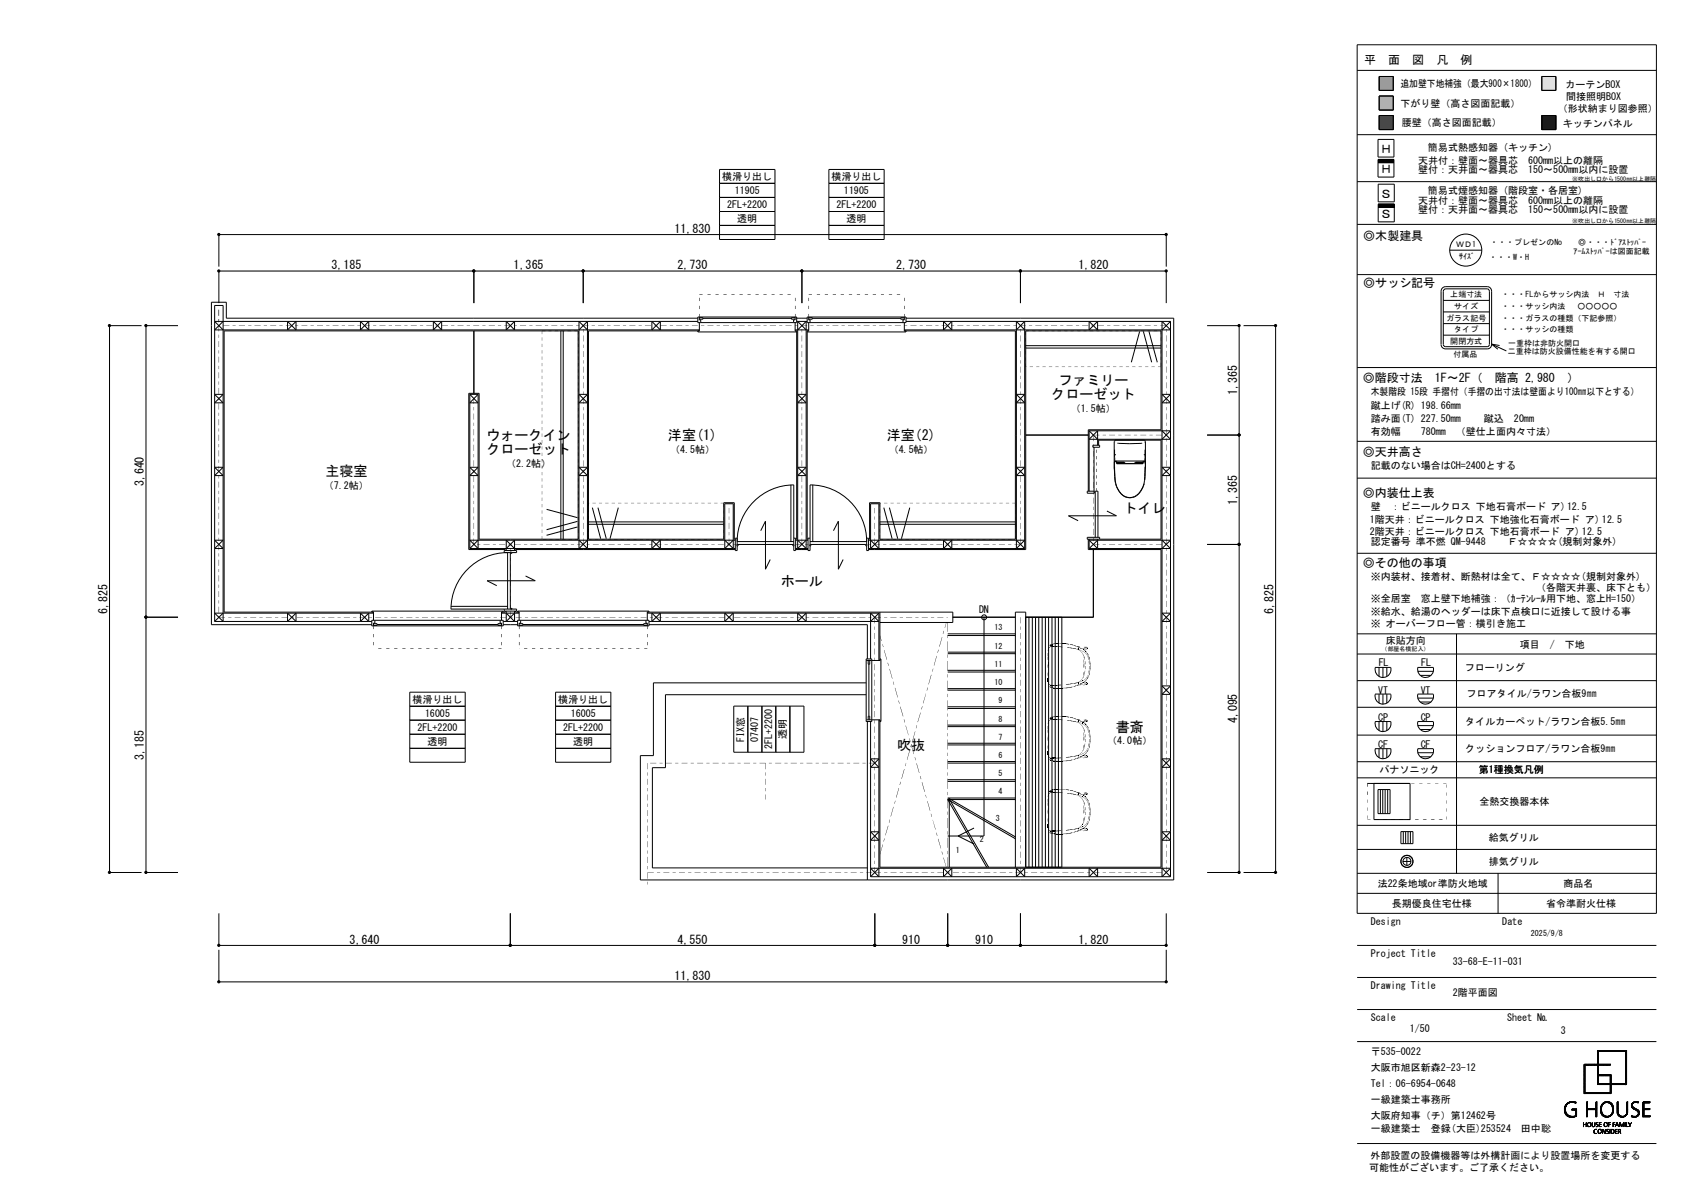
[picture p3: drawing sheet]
<svg xmlns="http://www.w3.org/2000/svg" width="420mm" height="297mm" viewBox="0 0 420 297" stroke-linecap="round" stroke-linejoin="round" font-family="sans-serif">
<defs><g id="words">
<g font-size="3.5">
<text x="262.5" y="99.7">クローゼット</text>
<text x="264.3" y="96.2">ファミリー</text>
<text x="121.5" y="109.8">ウォークイン</text>
<text x="121.5" y="113.3">クローゼット</text>
<text x="166.8" y="109.8">洋室(1)</text>
<text x="221.4" y="109.8">洋室(2)</text>
<text x="81.2" y="118.9">主寝室</text>
<text x="280.5" y="128">トイレ</text>
<text x="195" y="146.2">ホール</text>
<text x="278.6" y="182.6">書斎</text>
<text x="224" y="187.2">吹抜</text>
</g>
<g font-size="3">
<text x="340.7" y="16.1">平　面　図　凡　例</text>
<text x="344.6" y="38.3">Ｈ</text>
<text x="344.6" y="43.3">Ｈ</text>
<text x="344.6" y="49.4">Ｓ</text>
<text x="168.4" y="58.1">11,830</text>
<text x="340.4" y="59.8">◎木製建具</text>
<text x="344.6" y="54.4">Ｓ</text>
<text x="82.8" y="67.2">3,185</text>
<text x="128.2" y="67.2">1,365</text>
<text x="169.2" y="67.2">2,730</text>
<text x="223.8" y="67.2">2,730</text>
<text x="269.3" y="67.2">1,820</text>
<text x="340.4" y="71.7">◎サッシ記号</text>
<text x="340.3" y="95.3">◎階段寸法　1F～2F（　階高 2,980　）</text>
<text x="308.9" y="98.7" transform="rotate(-90 308.9 98.7)">1,365</text>
<text x="340.3" y="113.7">◎天井高さ</text>
<text x="35.9" y="121.4" transform="rotate(-90 35.9 121.4)">3,640</text>
<text x="308.9" y="126" transform="rotate(-90 308.9 126)">1,365</text>
<text x="340.3" y="124">◎内装仕上表</text>
<text x="340.3" y="141.4">◎その他の事項</text>
<text x="26.8" y="153.3" transform="rotate(-90 26.8 153.3)">6,825</text>
<text x="318" y="153.3" transform="rotate(-90 318 153.3)">6,825</text>
<text x="308.9" y="180.6" transform="rotate(-90 308.9 180.6)">4,095</text>
<text x="35.9" y="189.7" transform="rotate(-90 35.9 189.7)">3,185</text>
<text x="87.3" y="235.5">3,640</text>
<text x="169.2" y="235.5">4,550</text>
<text x="225.3" y="235.5">910</text>
<text x="243.5" y="235.5">910</text>
<text x="269.3" y="235.5">1,820</text>
<text x="168.4" y="244.6">11,830</text>
</g>
<g font-size="2.5">
<text x="349.7" y="21.8">追加壁下地補強（最大900×1800）</text>
<text x="390.9" y="21.9">カーテンBOX</text>
<text x="349.7" y="26.8">下がり壁（高さ図面記載）</text>
<text x="389" y="28.1">（形状納まり図参照）</text>
<text x="391.1" y="25">間接照明BOX</text>
<text x="350" y="31.5">腰壁（高さ図面記載）</text>
<text x="390.3" y="31.6">キッチンパネル</text>
<text x="354.1" y="40.9">天井付：壁面～器具芯　600mm以上の離隔</text>
<text x="356.5" y="37.8">簡易式熱感知器 (キッチン)</text>
<text x="180.3" y="44.9">横滑り出し</text>
<text x="207.6" y="44.9">横滑り出し</text>
<text x="354.1" y="43.3">壁付：天井面～器具芯　150～500mm以内に設置</text>
<text x="181.6" y="51.9">2FL+2200</text>
<text x="183.5" y="48.4">11905</text>
<text x="208.9" y="51.9">2FL+2200</text>
<text x="210.7" y="48.4">11905</text>
<text x="354.1" y="50.8">天井付：壁面～器具芯　600mm以上の離隔</text>
<text x="354.1" y="53.3">壁付：天井面～器具芯　150～500mm以内に設置</text>
<text x="356.5" y="48.3">簡易式煙感知器 (階段室・各居室)</text>
<text x="184.1" y="55.4">透明</text>
<text x="211.4" y="55.4">透明</text>
<text x="342.3" y="98.7">木製階段 15段 手摺付（手摺の出寸法は壁面より100㎜以下とする）</text>
<text x="342.3" y="102">蹴上げ(R) 198.66mm</text>
<text x="267.4" y="102.8">（1.5帖）</text>
<text x="342.3" y="105.3">踏み面(T) 227.50mm</text>
<text x="370.5" y="105.2">蹴込　20mm</text>
<text x="167.3" y="113">（4.5帖）</text>
<text x="221.9" y="113">（4.5帖）</text>
<text x="342.3" y="108.6">有効幅</text>
<text x="354.8" y="108.6">780mm　（壁仕上面内々寸法）</text>
<text x="126.4" y="116.5">（2.2帖）</text>
<text x="342.3" y="117.1">記載のない場合はCH=2400とする</text>
<text x="80.9" y="122.1">（7.2帖）</text>
<text x="342" y="130.6">1階天井：ビニールクロス 下地強化石膏ボード ア) 12.5</text>
<text x="342.3" y="127.3">壁　：ビニールクロス 下地石膏ボード ア)12.5</text>
<text x="342" y="133.5">2階天井：ビニールクロス 下地石膏ボード ア) 12.5</text>
<text x="342.3" y="136.1">認定番号 準不燃 QM-9448　　Ｆ☆☆☆☆(規制対象外)</text>
<text x="342.3" y="144.7">※内装材、接着材、断熱材は全て、Ｆ☆☆☆☆(規制対象外)</text>
<text x="383.5" y="147.6">（各階天井裏、床下とも）</text>
<text x="244.5" y="153.1">DN</text>
<text x="342.3" y="150.2">※全居室　窓上壁下地補強：（ｶｰﾃﾝﾚｰﾙ用下地、窓上H=150）</text>
<text x="342.3" y="153.4">※給水、給湯のヘッダーは床下点検口に近接して設ける事</text>
<text x="342.3" y="156.6">※ オーバーフロー管：横引き施工</text>
<text x="346.1" y="160.7">床貼方向</text>
<text x="379.5" y="161.8">項目　/　下地</text>
<text x="344.3" y="166.3">FL</text>
<text x="354.9" y="166.3">FL</text>
<text x="365.8" y="167.6">フローリング</text>
<text x="344.1" y="173.1">VT</text>
<text x="354.7" y="173.1">VT</text>
<text x="103" y="175.4">横滑り出し</text>
<text x="106.1" y="178.9">16005</text>
<text x="139.4" y="175.4">横滑り出し</text>
<text x="142.5" y="178.9">16005</text>
<text x="344.1" y="179.9">CP</text>
<text x="354.8" y="180">CP</text>
<text x="366.2" y="174.1">フロアタイル/ラワン合板9㎜</text>
<text x="104.2" y="182.4">2FL+2200</text>
<text x="106.7" y="185.9">透明</text>
<text x="140.6" y="182.4">2FL+2200</text>
<text x="143.1" y="185.9">透明</text>
<text x="185.8" y="185.1" transform="rotate(-90 185.8 185.1)">FIX窓</text>
<text x="189.3" y="185.1" transform="rotate(-90 189.3 185.1)">07407</text>
<text x="196.3" y="184.5" transform="rotate(-90 196.3 184.5)">透明</text>
<text x="276.5" y="185.8">（4.0帖）</text>
<text x="365.9" y="180.8">タイルカーペット/ラワン合板5.5㎜</text>
<text x="192.8" y="187" transform="rotate(-90 192.8 187)">2FL+2200</text>
<text x="344.1" y="186.7">CF</text>
<text x="354.8" y="186.7">CF</text>
<text x="365.9" y="187.6">クッションフロア/ラワン合板9㎜</text>
<text x="344.4" y="193">パナソニック</text>
<text x="369.3" y="193">第1種換気凡例</text>
<text x="366.9" y="201">全熱交換器本体</text>
<text x="369.2" y="209.9">給気グリル</text>
<text x="369.2" y="215.9">排気グリル</text>
<text x="344" y="221.4">法22条地域or準防火地域</text>
<text x="390.4" y="221.4">商品名</text>
<text x="347.6" y="226.4">長期優良住宅仕様</text>
<text x="386" y="226.4">省令準耐火仕様</text>
<text x="342.3" y="230.8">Design</text>
<text x="375.1" y="230.8">Date</text>
<text x="342.3" y="238.8">Project Title</text>
<text x="362.8" y="241">33-68-E-11-031</text>
<text x="342.3" y="246.8">Drawing Title</text>
<text x="362.8" y="248.7">2階平面図</text>
<text x="342.3" y="254.8">Scale</text>
<text x="352" y="257.7">1/50</text>
<text x="376.3" y="254.8">Sheet №</text>
<text x="342.3" y="263.4">〒535-0022</text>
<text x="389.8" y="258">3</text>
<text x="342.3" y="267.4">大阪市旭区新森2-23-12</text>
<text x="342.3" y="271.4">Tel：06-6954-0648</text>
<text x="342.3" y="275.4">一級建築士事務所</text>
<text x="342.3" y="279.4">大阪府知事（チ）第12462号</text>
<text x="342.3" y="282.6">一級建築士　登録(大臣)253524　田中聡</text>
<text x="341.9" y="292.3">可能性がございます。ご了承ください。</text>
<text x="342.2" y="289.2">外部設置の設備機器等は外構計画により設置場所を変更する</text>
</g>
<g font-size="2">
<text x="363.6" y="61.8">ＷＤ1</text>
<text x="364.4" y="64.6">ｻｲｽﾞ</text>
<text x="371.8" y="64.8">・・・W・H</text>
<text x="372.1" y="61.1">・・・プレゼンのNo</text>
<text x="392.9" y="63.4">ｱｰﾑｽﾄｯﾊﾟｰは図面記載</text>
<text x="394.1" y="61.1">◎・・・ﾄﾞｱｽﾄｯﾊﾟｰ</text>
<text x="362.1" y="74.3">上端寸法</text>
<text x="363.1" y="77.1">サイズ</text>
<text x="374.9" y="77.1">・・・サッシ内法　 ○○○○○</text>
<text x="374.9" y="74.3">・・・FLからサッシ内法　Ｈ　寸法</text>
<text x="361.1" y="80">ガラス記号</text>
<text x="363.1" y="82.9">タイプ</text>
<text x="374.9" y="82.9">・・・サッシの種類</text>
<text x="374.9" y="80">・・・ガラスの種類（下記参照）</text>
<text x="362.1" y="85.8">開閉方式</text>
<text x="363" y="89">付属品</text>
<text x="376.5" y="88.4">二重枠は防火設備性能を有する開口</text>
<text x="376.6" y="86.4">一重枠は非防火開口</text>
<text x="248.3" y="161.9">12</text>
<text x="248.3" y="157.3">13</text>
<text x="248.3" y="166.4">11</text>
<text x="248.3" y="171">10</text>
<text x="249.3" y="175.5">9</text>
<text x="249.3" y="184.6">7</text>
<text x="249.3" y="180.1">8</text>
<text x="249.3" y="189.2">6</text>
<text x="249.3" y="193.7">5</text>
<text x="249.3" y="198.2">4</text>
<text x="248.6" y="204.9">3</text>
<text x="238.6" y="213">1</text>
<text x="244.7" y="210.3">2</text>
<text x="382.3" y="233.6">2025/9/8</text>
</g>
<g font-size="1.5">
<text x="392.6" y="45.1">※吹出し口から1500㎜以上離隔</text>
<text x="392.6" y="55.8">※吹出し口から1500㎜以上離隔</text>
<text x="345" y="162.6">（部屋名横記入）</text>
</g>
</g></defs>
<path d="M344.4 19.1h3.5v3.5h-3.5z" fill-rule="evenodd" fill="#979797" stroke="#979797" stroke-width=".25"/>
<g fill="none" stroke="#000" stroke-width=".25">
<path d="M338.9 17.6h74.7M338.9 11.2h74.7v216.8h-74.7zM344.4 19.1h3.5v3.5h-3.5zM385 19.1h3.5v3.5h-3.5zM338.9 33.6h74.7M344.1 34.8h4v4.4h-4zM344.1 39.8h4v4.4h-4zM344.1 39.9h4M344.1 39.8h4M344.4 24h3.5v3.5h-3.5zM344.4 28.8h3.5v3.5h-3.5zM385 28.8h3.5v3.5h-3.5z"/>
<path d="M179.7 42.3h13.8v17.5h-13.8zM179.7 45.8h13.8M179.7 49.3h13.8M179.7 52.8h13.8M179.7 56.3h13.8M207 45.8h13.8M207 42.3h13.8v17.5h-13.8zM207 49.3h13.8M207 52.8h13.8M207 56.3h13.8M338.9 56h74.7M338.9 45.3h74.7"/>
<path d="M344.1 40.6h4M344.1 40.5h4M344.1 40.4h4M344.1 40.3h4M344.1 40.2h4M344.1 40.1h4M344.1 40h4M344.1 51.7h4M344.1 46h4v4.4h-4zM344.1 51h4v4.4h-4zM344.1 51.6h4M344.1 51.5h4"/>
<path d="M344.1 51.4h4M344.1 51.3h4M344.1 51.2h4M344.1 51.1h4M54.7 66.5v-8h236.5v8M54.7 75.6v-8h236.5v8M118.3 67.6v8M145.6 67.6v8M174.2 79.4h-117.7v-4h-3.7v80.5h40M174.2 79.1h24.7v1.4h-24.7zM174.6 79.3h.9v.4h-.9M174.6 79.1v.7h.4v.7"/>
<path d="M175.5 79.5h22.1M198.5 79.3h-.9v.4h.9M198.5 79.1v.7h-.3v.7M198.9 79.4h2.6M200.2 67.6v8M201.5 79.1h24.7v1.4h-24.7zM201.9 79.1v.7h.4v.7M201.9 79.3h.9v.4h-.9M202.8 79.5h22.1M225.8 79.3h-.9v.4h.9M225.8 79.1v.7h-.3v.7M226.2 79.4h66.9v140.2h-133.2v-31h3.3v-18.2h53.1"/>
<path d="M254.8 67.6v8M338.9 68.5h74.7M360.4 77.9h11.5M360.4 75h11.5M360.9 71.5h10.4a1.1 1.1 0 0 1 1.1 1.2v13.2a1.07 1.07 0 0 1-1.1 1.2h-10.4M360.9 72.1h10.4l.3 .1 .3 .5-.1 13.6-.5 .2h-10.4M361 72.1l-.4 .2-.2 .4v13.3l.1 .3 .5 .2M361 71.5a1.14 1.14 0 0 0-1.2 1.2v13.2a1.1 1.1 0 0 0 1.2 1.2M362 62.4h8M35.3 81.3h-8v136.5h8M44.4 81.3h-8v136.5h8M53.6 98.4h2.1l-2.1 2.1h2.1z"/>
<path d="M55.7 80.2l-2.1 2.1h121M71.8 80.2v2.1l2.1-2.1v2.1zM90 80.2v2.1l2.1-2.1v2.1zM108.2 80.2v2.1l2.1-2.1v2.1zM117.3 98.4v38.5M117.3 98.4l2.1 2.1h-2.1l2.1-2.1M117.3 98.4h2.1M118.3 82.6v15.6M119.4 98.4v38.5l-2.1-2.1h66.3M126.4 80.2v2.1l2.1-2.1v2.1zM140 82.6v52M140.6 82.6v52"/>
<path d="M144.6 82.3l2.1-2.1v56.7l-2.1-2.1M144.6 98.4h2.1l-2.1 2.1h2.1zM146.7 82.3l-2.1-2.1v56.7l2.1-2.1M162.8 80.2l2.1 2.1v-2.1l-2.1 2.1zM174.2 80.2h-120.6l2.1 2.1M174.2 82.6v.2h24.7M174.6 80.5v2.1h-27.7v52h33.8v-9.1h2.6v9.1h.3M198.5 80.5v2.1h.4v52h-.2M198.5 82.3h3.4M198.9 80.2h2.6M199.2 82.3l2.1-2.1v56.7l-2.1-2.1M199.2 98.4h2.1l-2.1 2.1h2.1z"/>
<path d="M201.3 82.3l-2.1-2.1v56.7l2.1-2.1M201.9 80.5v2.1h-.4v52h.3M225.8 80.5v2.1h27.7v52h-33.8v-9.1h-2.6v9.1h-.2M225.8 82.3h66.5l-2.1-2.1v138.6l2.1-2.1h-74.9l2.1 2.1v-39.1M226.2 80.2h66.1M226.2 82.6v.2h-24.7M235.6 80.2v2.1l2.1-2.1v2.1zM253.8 82.3l2.1-2.1v56.7M253.8 98.4h2.1l-2.1 2.1h2.1zM255.9 82.3l-2.1-2.1v56.7l2.1-2.1h-39M256.1 86.3h33.8M256.1 86.9h33.8"/>
<path d="M271.9 80.2v2.1l2.2-2.1v2.1zM284.6 82.7l-2.1 7.7M285.5 82.7l2.1 7.7M286.9 82.7l2.1 7.7M290.2 98.4h2.1l-2.1 2.1h2.1zM292.3 80.2v138.6M292.3 80.2l-2.1 2.1M301.4 81.3h8v136.5h-8M310.5 81.3h8v136.5h-8M338.9 91.7h74.7M360.4 80.8h11.5M360.4 83.7h11.5"/>
<path d="M372.4 85.9l3.7 1.7M372.4 85.9l2 .3M372.4 85.9l1.6 1.3M53.6 116.6h2.1l-2.1 2.1h2.1zM117.3 116.6h2.1l-2.1 2.1h2.1zM144.6 116.6h2.1l-2.1 2.1h2.1zM199.2 116.6h2.1l-2.1 2.1h2.1zM253.8 116.6l2.1 2.1h-2.1l2.1-2.1zM256.1 108.6h15.6M271.9 107.5h20.4l-2.1 2.1M271.9 107.5v15.1M271.9 107.5l2.2 2.1"/>
<path d="M272.9 111.1h1.7v.5h-1.7zM273.2 111.6v11M274.3 111.1v-1.2h15.6v24.7h-18.4v-.5h3.1v.5M278.3 115.2l.5-.1v.6M278.3 117.1l.1 2.7 .4 1.7M278.3 112.2v2M278.3 117.1l.2 2.7 .3 1.7M278.3 115h7.6M278.3 115v2.1M278.3 114.2v.8M278.3 115.2v.3M278.4 110.3v.1"/>
<path d="M278.6 113.4l-.2 .2M278.6 109.9l-.4 .4 .1 6.8M278.8 115.7h6.6M278.9 115.5h1.8M278.9 115.4h1.8M279 110.6l3.1 .1 3.1-.1M280.8 115.4h-1.9v.3M280.8 115.4v.3M283.5 115.4h1.8v.3h-6.5M283.5 115.4l-.1 .3M283.5 115.4v.3M283.5 115.5h1.8"/>
<path d="M283.5 115.4h1.8M285.5 115.1v.6M285.5 115.1l.5 .1v.5M285.5 115.1l-.1 .6M285.6 109.9l.4 .2v7M285.7 113.4l.1 .2M285.9 115v.4M285.9 110.3l-.1 .1M285.9 112.2v2.8M285.9 115.4v.3M285.9 116.5l-.2 4.2M286 117.1l-.2 2.7"/>
<path d="M286 115.2l-.1 .2M286 116.5v.6M290.2 107.5l2.1 2.1h-20.4l2.2-2.1v3.6M290.2 116.6h2.1l-2.1 2.1h2.1zM301.4 108.6h8M338.9 110.2h74.7M338.9 119.3h74.7M53.6 134.8h2.1l-2.1 2.1h2.1zM117.3 136.9h66.3M119.4 134.8l-2.1 2.1M125.9 137.4h3.1v.5h-1.3v-.1l-1.8 .1zM126.2 137.4v-.2h-9.1v-39h2.5v36.4h24.8v-52h-88.4v70.2h37.3v2"/>
<path d="M126.4 136.9l2.1-2.1v2.6M127.4 137.9v14.1M127.8 137.9v.2h-.4M128.5 136.9l-2.1-2.1v2.6M136.5 127.1l7.7 2.1M144.2 131.5l-7.7 2.1M144.2 130.1l-7.7 2.1M146.9 130.9h33.8M146.9 130.3h33.8M147.9 126.7l2.1 7.8M149.3 126.7l2.1 7.8M154.4 126.7l-2.1 7.8"/>
<path d="M162.8 134.8v2.1l2.1-2.1v2.1zM181 134.8l2.1 2.1v-11.2h-2.1v11.2l2.1-2.1M183.6 137.2h-54.9v.2M183.6 134.3h.5v3.1h-.5zM184.1 135.9h14.1M184.3 135.9v.4h-.2M189.9 132.5l1.2-2.4v12l1.2-2.4M197.5 121v14.2M198 135.9v.4h.2M198.2 134.3h.5v3.1h-.5v-16.4a14.2 14.2 0 0 0-14.1 14.2h14.1M198.7 137.2h3.1M198.7 136.9h3.1"/>
<path d="M198.7 134.8h3.1M202.3 134.3h-.5v3.1h.5v-1.2h-.2l.2-.2v-15a14.1 14.1 0 0 1 14.1 14.2h-14.1M202.3 135.9h14.1M202.4 135.9v.4h-.1M202.9 121v14.2M208.1 132.5l1.2-2.4v12l1.2-2.4M216.2 135.9v.4h.2M216.4 134.3h.5v3.1h-.5zM216.9 136.9h39M217.4 134.8l2.1 2.1v-11.2h-2.1v11.2l2.1-2.1M219.7 130.9h33.8M219.7 130.3h33.8"/>
<path d="M220.7 126.7l2.1 7.8M222.1 126.7l2.1 7.8M227.2 126.7l-2.1 7.8M235.6 134.8l2.1 2.1v-2.1l-2.1 2.1zM253.8 134.8l2.1 2.1M271.5 122.6h1.8v.5h-1.8zM271.7 122.6v-15.3h18.2v-24.7h-33.8v54.6h-39.2M271.7 134.6v2.6h18.2v79.3h-70.2l.1-36.8h-3.5M271.9 134.6v2.3M273 137.2v16.9h-16.9M273.5 134.1v-11.5h.7v11.5M274.1 134.6v2.3l-2.2-2.1h20.4l-2.1 2.1"/>
<path d="M274.1 134.8l-2.2 2.1M276.4 127.6l2.4 1.1h-12l2.4 1.3M278.8 121.5l.7 1.2M279.5 122.7l1.4 1.3M280.9 124l.6 .2M280.9 124l1.2 .2M284.3 123.2a2.73 2.73 0 0 1-2.2 1M284.3 123.2a3.1 3.1 0 0 1-2.2 1M285.1 122.1l-.8 1.1M285.5 121.5l-.4 .6M285.7 120.7l-.6 1.4M290.2 134.8l2.1 2.1h-20.4"/>
<path d="M301.4 135.9h8M338.9 138.1h74.7M36.4 154.1h8M53.6 155.1h39.2M55.7 153l-2.1 2.1M71.8 153v2.1l2.1-2.1v2.1zM90 153v2.1l2.1-2.1v2.1zM92.8 152.7v-.2h32.8v.2M92.8 154.8h32.8v1.4h-32.8zM93.3 153h-39.7l2.1 2.1v-78.9h-2.1v78.9M93.3 155.7h.8v.4h-.8M93.6 154.8v.7h-.3v.7"/>
<path d="M94.1 155.9h30.2M112.6 152h15v.1l1.4-.1v.5h-3.1v-.5M112.6 151.3h14.1M124.9 154.8v.7h.3v.7M125.2 153h4.4M125.2 155.7h-.9v.4h.9M125.6 155.9h3.6M125.6 155.1h3.6M126.2 152.5v.3l-1-.1v2.1M126.4 152.5v2.6l2.1-2.1M126.7 152v-14.1a14.2 14.2 0 0 0-14.1 14.2M127.4 151.8h.4v.2"/>
<path d="M128.5 152.5v2.6l-2.1-2.1M128.7 152.5v.3h.9v2M129.2 152.7v-.2h32.9v.2M129.2 154.8h32.9v1.4h-32.9zM129.6 155.7h1v.4h-1M130 154.8v.7h-.4v.7M130.6 155.9h30.1M131.2 143.8l2.4 1.1h-12l2.4 1.3M161.3 154.8v.7h.3v.7M161.6 154.8v-2.1l76.3 .1v2.6h-18.2M161.6 153h57.9M161.6 155.7h-.9v.4h.9"/>
<path d="M162.1 155.9h54.5v8.6M162.1 155.1h57.4l-2.1-2.1v11.5M162.8 153v2.1l2.1-2.1v2.1zM181 153v2.1l2.1-2.1v2.1zM199.2 153v2.1l2.1-2.1v2.1zM219.5 153v11.8M219.5 153l-2.1 2.1M219.7 152.8v12h-3.4M236.6 158.2h16.9M236.6 158.6h16.9M237.9 154.1h15.6M245.7 154.1v54.6h-9.1"/>
<path d="M256.9 154.1v62.4M257.8 154.1v62.4M258.6 154.1v62.4M259.4 154.1v62.4M260.2 154.1v62.4M261 154.1v62.4M261.8 154.1v62.4M262.7 154.1v62.4M263.5 154.1v62.4M264.3 154.1v62.4M265.1 154.1v62.4M290.2 153h2.1l-2.1 2.1h2.1z"/>
<path d="M338.9 158.2h74.7M363.7 158.2v59.8M102.3 172.8h13.9v17.4h-13.9zM102.3 176.3h13.9M102.3 179.7h13.9M138.7 176.3h13.8M138.7 172.8h13.8v17.4h-13.8zM138.7 179.7h13.8M183.2 176.2h17.5v11.5h-17.5zM186.7 176.2v11.5M190.2 176.2v11.5M193.7 176.2v11.5"/>
<path d="M197.2 176.2v11.5M216.3 164.5h1.4v15.6h-1.4zM216.3 173.4h-50.1v18.2h-3.3v25h53.7M216.8 164.8v1h.4v-1M216.8 179.7v-.9h.4v.9M217 165.8v13M219.8 164.5h.2v15.6h-.2M236.6 176.8h16.9M236.6 176.4h16.9M236.6 172.3h16.9M236.6 171.9h16.9M236.6 167.7h16.9"/>
<path d="M236.6 167.3h16.9M236.6 163.2h16.9M236.6 162.8h16.9M290.2 171.2l2.1 2.1h-2.1l2.1-2.1zM338.9 163.2h74.7M338.9 169.9h74.7M338.9 176.5h74.7M343.4 173.2h3.9M343.4 166.6h3.9a1.99 1.99 0 0 1-2 2.5 1.99 1.99 0 0 1-1.9-2.5zM343.4 173.3a1.99 1.99 0 0 0 1.9 2.4 1.99 1.99 0 0 0 2-2.4M344.3 166.6v2.2M344.3 173.3v2.2"/>
<path d="M345.3 166.6v2.5M345.3 173.3v2.5M346.3 166.6v2.2M346.3 173.3v2.2M354 173.2h3.9M354 167.6h3.9M354 174.2h3.9M354 166.6h3.9a1.99 1.99 0 0 1-1.9 2.5 1.99 1.99 0 0 1-2-2.5zM354 173.3a1.99 1.99 0 0 0 2 2.4 1.99 1.99 0 0 0 1.9-2.4M354.6 168.6h2.7M354.6 175.2h2.7M102.3 183.3h13.9"/>
<path d="M102.3 186.8h13.9M138.7 183.3h13.8M138.7 186.8h13.8M216.6 180.1v39.5M217.4 180.1v38.7M217.4 189.4h2.1l-2.1 2.1h2.1zM236.6 199.6l9.8 16.9M236.6 199.6l16.9 9.7M236.6 199.6h16.9M236.6 199.2h16.9M236.6 195h16.9M236.6 194.6h16.9"/>
<path d="M236.6 190.5h16.9M236.6 190.1h16.9M236.6 185.9h16.9M236.6 185.5h16.9M236.6 181.4h16.9M236.6 181h16.9M236.8 199.2l16.7 9.7M237 199.3l9.8 17.2M237 199.6v16.9M290.2 189.4h2.1l-2.1 2.1h2.1zM338.9 194.1h74.7M338.9 183.5h74.7"/>
<path d="M338.9 190.1h74.7M341.4 195.5h10.7v9.1h-9v-9.1M343.4 180.1h3.9a1.99 1.99 0 0 1-2 2.5 1.99 1.99 0 0 1-1.9-2.5zM343.4 186.9h3.9a1.99 1.99 0 0 1-2 2.5 1.99 1.99 0 0 1-1.9-2.5zM344.1 197.1h3v6h-3zM344.3 180.1v2.2M344.3 186.9v2.2M344.7 197.1v6M345.3 197.1v6M345.3 180.1v2.5M345.3 186.9v2.5M345.9 197.1v6"/>
<path d="M346.3 180.1v2.2M346.3 186.9v2.2M346.5 197.1v6M354 180.1h3.9M354 181.1h3.9M354 186.9h3.9M354 187.9h3.9M354 180.1a1.99 1.99 0 0 0 2 2.5 1.99 1.99 0 0 0 1.9-2.5M354 186.9a1.99 1.99 0 0 0 2 2.5 1.99 1.99 0 0 0 1.9-2.5M354.6 182.1h2.7M354.6 188.9h2.7M217.4 218.8h74.9"/>
<path d="M217.4 207.6h2.1l-2.1 2.1h2.1zM219.5 216.7l-2.1 2.1M235.6 216.7v2.1l2.1-2.1v2.1zM243.2 206.7l-4 2 4 2M253.5 216.5v-63.7h2.6v63.7M253.8 216.7v2.1l2.1-2.1v2.1zM271.9 216.7v2.1l2.2-2.1v2.1zM290.2 207.6h2.1l-2.1 2.1h2.1zM290.2 216.7l2.1 2.1M338.9 218h74.7M338.9 212h74.7M338.9 206h74.7"/>
<path d="M349.8 207.6h3v3h-3zM350.3 215h2M350.4 207.6v3M351 207.6v3M351.3 214v2M351.6 207.6v3M352.2 207.6v3M374.1 218v10M54.7 228v8h236.5v-8M54.7 237.1v8h236.5v-8M127.4 228v8M218.4 228v8"/>
<path d="M236.6 228v8M254.8 228v8M338.9 236h74.7M338.9 223h74.7M338.9 244h74.7M338.9 252h74.7M338.9 260h74.7M390.6 277.2l.5 .5M390.6 277.1l.4 .4M390.6 277l.4 .5M390.6 276.9l.3 .4M390.6 276.7l.3 .4"/>
<path d="M390.6 276.6l.3 .4M390.6 276.6l.3 .3M390.6 276.5l.3 .3M390.7 277.5l1.3 1.3-.5-.5M390.7 277.4l.5 .5M390.7 277.3l.4 .5M390.7 276.4l.2 .2M390.7 277.6l1.2 1.2M390.7 276.2l.2 .2M390.7 277.7l1.1 1.1M390.8 277.9l.8 .8M390.8 277.8l.9 1"/>
<path d="M390.8 275.9l.2 .3M390.8 276l.3 .1M390.8 275.8l.3 .3M390.9 278.1l.5 .5M390.9 277.2l-.3-.4 .3 .4M390.9 276.7l-.2-.3 .2 .3M390.9 275.7l.2 .4-.2-.3M390.9 275.7l.3 .2-.2-.3 .3 .2M390.9 276.5l-.2-.3 .2 .4M391 275.6l.2 .2M391 276.3l-.3-.2 .3 .3M391.1 275.5l.2 .3"/>
<path d="M391.1 275.5l.2 .2M391.1 275.5l.3 .2M391.2 275.4l.2 .2M391.2 278l-.5-.6 1.4 1.4M391.3 275.3l.3 .2M391.5 275.2l.2 .2M391.5 275.5l-.3-.1 .3 .2M391.6 275.5l-.2-.2 .2 .2M391.6 275.2l.1 .2M391.6 275.1l.2 .2M391.6 275.5l-.2-.2 .1 .2M391.6 278.4l.5 .4"/>
<path d="M391.7 275.1l.2 .2M391.7 275.1l.3 .2M391.7 278.4l.4 .4M391.8 278.4l.4 .4M391.8 278.5l.5 .3-.4-.3M392 278.5l.4 .3-.4-.2M392.1 275l.2 .2M392.1 275l.3 .2M392.1 278.6l.5 .2-.3-.2M392.2 275.2l-.3-.2 .2 .3M392.2 275l.3 .2M392.3 275l.3 .2"/>
<path d="M392.3 278.6l.3 .2M392.4 275l.3 .2M392.4 278.6l.3 .2M392.5 275l.3 .2M392.5 277v.1M392.5 276.9v.2M392.5 276.9l.1 .2M392.5 278.6l.3 .2-.2-.2M392.6 276.8l.3 .3M392.6 275l.3 .2M392.6 278.6l.2 .2M392.6 278.6l.4 .2"/>
<path d="M392.6 276.8l.4 .3-.3-.3M392.6 275l.4 .2M392.7 277.1l-.2-.3 .3 .3M392.7 275l.4 .2M392.7 276.8l.4 .3M392.7 276.8l.3 .3M392.8 278.6l.2 .2M392.8 276.8l.3 .3M392.9 275l.3 .3-.3-.3M392.9 276.8l.3 .3M392.9 275l.5 .3M392.9 278.6l.3 .2"/>
<path d="M393 276.8l.3 .3-.2-.3M393 275l.4 .4M393 278.6l.4 .2M393 276.8l.3 .3M393.1 276.8l.6 .6M393.1 278.8l-.3-.2 .3 .2M393.1 276.8l.6 .5M393.1 275l.4 .4M393.2 276.8l.5 .4M393.2 275l.3 .3-.2-.3M393.3 278.5l.2 .2M393.3 276.8l.4 .4"/>
<path d="M393.4 276.8l.3 .3M393.4 275l.1 .2-.1-.2M393.4 278.1l.3 .4-.3-.3M393.4 278l.3 .4M393.4 278l.3 .3M393.4 277.7l.3 .5-.3-.3M393.4 277.5l.3 .5M393.4 277.4l.3 .3M393.4 277.2l.3 .5M393.4 276.8l.3 .1M393.4 278.7l-.2-.2 .3 .2M393.4 278.4l.2 .2"/>
<path d="M393.4 278.2l.3 .4M393.4 277.5l.3 .3M393.4 277.3l.3 .2M393.5 275.1h.1M393.5 276.8l.2 .1M393.6 276.8l.1 .1M393.7 276.8h.1M395.5 272.9v.1M395.5 272.2l.3 .5M395.5 272.1l.3 .3M395.5 271.9l.3 .4M395.5 271.8l.3 .4"/>
<path d="M395.5 271.5l.3 .5M395.5 271.4l.3 .3M395.5 271.1l.3 .4M395.5 270.9l.3 .3M395.5 270.8l.3 .3M395.5 270.6l.3 .4M395.5 270.5l.3 .3M395.5 270.4l.3 .3M395.5 270.3l.3 .3M395.5 270.2l.3 .4-.3-.3M395.5 268.3l.3 .4M395.5 268.5l.3 .3"/>
<path d="M395.5 268.8l.3 .3M395.5 268.9l.3 .3-.3-.3M395.5 269l.3 .3M395.5 269.1l.3 .3M395.5 269.2l.3 .3-.3-.3M395.5 269.3l.3 .3-.3-.2M395.5 269.4l.3 .3M395.5 269.5l.3 .3M395.5 269.6l.3 .3M395.5 270.1l.3 .3M395.5 269.8l.3 .3M395.5 272.5l.5 .5"/>
<path d="M395.5 272.7l.4 .3-.4-.2 .2 .2M395.5 265.9l.3 .4M395.5 266.3l.3 .2M395.5 266.2l.3 .4-.3-.3M395.5 266.4l.3 .3M395.5 265.7l.3 .3-.2-.1M395.5 265.8l.3 .3M395.5 266.5l.3 .3-.3-.2M395.5 266.7l.3 .2M395.5 266.1l.3 .3M395.5 266.3l.3 .3M395.5 267.2l.3 .5"/>
<path d="M395.5 266.6l.3 .3M395.5 267.3l.3 .2M395.5 267.7l.3 .3M395.5 267.6l.3 .2M395.5 266.8l.3 .3M395.5 267.5l.3 .4-.3-.3M395.5 267.8l.3 .3-.3-.2M395.5 268l.3 .2M395.5 268.3l.3 .2M395.5 267.5l.3 .3M395.5 268.4l.3 .2M395.5 267.6l.3 .3"/>
<path d="M395.5 268.9l.3 .2M395.5 268.1l.3 .3M395.5 268.9l.3 .3M395.5 270.6l.3 .2M395.5 271.4l.3 .2M395.5 271.6l.3 .3M395.5 267.9l.3 .3M395.5 272.8l.2 .2M395.6 265.6l.3 .3M395.6 265.9h.2M395.6 273l-.1-.1 .2 .1M395.7 265.9h.1"/>
<path d="M395.8 271.5l-.3-.2 .3 .3M395.8 271.2l-.3-.2 .3 .4M395.8 268.9l-.3-.3 .3 .4M395.8 269.9l-.3-.2 .3 .3M395.8 270.2l-.3-.3 .3 .4M395.8 265.9l-.3-.3 .3 .3M395.8 267l-.3-.3 .3 .3M395.8 267.2l-.3-.2 .3 .4M395.8 268.3l-.3-.2 .3 .3M395.8 272.8l.2 .2M395.9 272.8l.2 .2M395.9 265.6l.3 .3"/>
<path d="M395.9 265.9l-.3-.3 .5 .3M395.9 273l-.4-.5 .6 .5M396 265.6l.2 .3M396 272.8l.2 .2M396 265.6l.4 .3M396.1 272.8l.3 .2M396.1 265.6l.2 .3M396.2 276.2l.2 .5M396.2 276.1l.2 .4M396.2 275.8l.2 .3M396.2 275.7l.2 .4M396.2 275.5l.2 .4-.2-.3"/>
<path d="M396.2 275.5l.2 .3M396.2 275.3l.2 .2M396.2 275.1l.2 .5M396.2 276.5l.5 .5-.3-.3M396.2 276.4l.4 .6-.4-.5 .2 .4M396.2 278.6l.2 .2M396.2 278.5l.2 .3M396.2 278.3l.2 .5M396.2 278.2l.2 .3-.2-.3M396.2 278l.2 .4-.2-.3M396.2 277.8l.2 .3M396.2 277.5l.2 .4"/>
<path d="M396.2 277.5l.2 .3M396.2 277.4l.2 .3-.2-.2M396.2 277.2l.2 .3M396.2 277l.2 .5-.2-.3M396.2 276.9l.2 .3M396.2 276.7l.2 .5M396.2 272.8l.3 .2-.3-.2M396.2 278.3l.2 .3M396.2 278l.2 .3M396.2 277.7l.2 .3M396.2 277.3l.2 .3M396.2 276.6l.2 .4"/>
<path d="M396.2 275.4l.2 .3M396.2 278.8v-.2l.1 .2M396.2 265.6l.4 .3M396.2 275l.2 .3M396.3 272.8l.2 .2M396.3 272.8l.4 .2M396.3 275h.1M396.4 265.6l.3 .3M396.4 276.2l-.2-.3 .2 .4M396.4 275.3l-.2-.3 .2 .3M396.4 275.2l-.2-.2 .2 .2M396.4 276.9h.1"/>
<path d="M396.4 278.2l-.2-.3 .2 .3M396.4 277h.1M396.5 276.7l.4 .3M396.5 272.8l.2 .2M396.5 265.6l.3 .3M396.6 276.7l.3 .3M396.6 265.6l.3 .3M396.7 276.7l.3 .3M396.7 273l-.2-.2 .3 .2M396.7 272.8l.3 .2M396.8 276.7l.3 .3-.3-.3M396.9 276.7l.3 .3"/>
<path d="M396.9 273l-.2-.2 .3 .2M396.9 265.6l.3 .3-.2-.3M396.9 277l-.3-.3 .4 .3M397 276.7l.3 .3M397 265.9l-.3-.3 .4 .3M397 265.6l.5 .3M397.1 273l-.3-.2 .5 .2M397.1 265.6l.3 .3M397.1 276.7l.4 .3M397.2 272.8l.2 .2M397.2 276.7l.4 .3M397.2 273l-.2-.2 .3 .2"/>
<path d="M397.2 272.8l.3 .2-.2-.2M397.3 277l-.3-.3 .4 .3M397.3 265.6l.3 .3-.3-.3M397.3 276.7l.3 .3M397.3 265.6l.2 .3M397.3 265.6l.4 .3M397.4 276.7l.5 .3M397.4 272.8l.3 .2M397.5 265.6l.4 .3M397.6 273l-.3-.2 .3 .2M397.6 277l-.3-.3 .4 .3M397.6 276.7l.3 .3"/>
<path d="M397.7 276.7l.3 .3M397.7 265.6l.4 .3M397.7 272.8l.3 .2M397.8 276.7l.4 .3M397.8 273l-.3-.2 .4 .2M397.8 272.8l.3 .2M397.8 265.6l.5 .3-.3-.3M397.9 276.7l.3 .3M398 272.8l.1 .2M398 276.7l.4 .3M398 272.8l.3 .2M398.1 265.6l.3 .3"/>
<path d="M398.1 276.7l.6 .6M398.1 272.8l.3 .2-.3-.2M398.1 265.6l.3 .3-.1-.3M398.1 276.7l.6 .7M398.2 276.7l.5 .5-.2-.3M398.2 277l-.3-.3 .4 .3M398.2 272.8l.3 .2M398.2 265.6l.3 .3M398.3 276.7l.4 .5M398.3 272.8l.3 .2M398.3 272.8l.2 .2M398.4 272.8l.3 .2"/>
<path d="M398.5 276.2l.2 .3M398.5 276.1l.2 .4M398.5 275.8l.2 .5M398.5 278.7l.1 .1M398.5 278.6l.2 .2M398.5 278.4l.2 .4-.2-.3M398.5 278.1l.2 .3M398.5 277.9l.2 .3M398.5 277.5l.2 .5M398.5 277.3l.2 .2M398.5 277.1l.2 .5M398.5 276.5l.2 .3"/>
<path d="M398.5 276.8l.2 .3M398.5 277.2l.2 .2M398.5 277.5l.2 .2M398.5 275.3l.2 .2M398.5 275.1l.2 .4-.2-.3M398.5 272.8l.2 .2M398.5 275.3l.2 .3M398.5 275.4l.2 .4M398.5 275.6l.2 .5M398.5 275.8l.2 .3M398.5 265.6l.3 .3M398.5 278l.2 .3"/>
<path d="M398.5 277.9l.2 .4M398.5 277.7l.2 .3M398.5 277.4l.2 .4M398.5 277.3l.2 .4M398.5 278.7v.1M398.5 276.4l.2 .3M398.5 275.3l.2 .4M398.5 275l.2 .2M398.6 272.8l.3 .2M398.6 265.6l.5 .6-.2-.3M398.6 265.9l-.3-.3 .4 .3M398.6 275l.1 .2"/>
<path d="M398.7 272.8l.3 .2-.2-.2M398.7 275v.2M398.7 276.6l-.2-.3 .2 .3M398.7 278.5l-.2-.3 .2 .4M398.7 278.1l-.2-.3 .2 .4M398.7 276.9l-.2-.3 .2 .4M398.7 275.3l-.2-.3 .2 .4M398.7 265.6l.4 .4M398.7 275h.1M398.8 272.8l.3 .2M398.8 265.9l-.1-.3 .4 .5M398.8 265.6l.3 .3"/>
<path d="M398.9 262.5l.2 .2M398.9 262.4l.2 .2zM398.9 262.3l.1 .2M398.9 262.2l.2 .3M398.9 263.6l.2 .3M398.9 263.5l.2 .3-.2-.2M398.9 264.6l.2 .2-.2-.1M398.9 263.4l.2 .2M398.9 263.3l.2 .3M398.9 263.2l.2 .3M398.9 262.8l.2 .3M398.9 263.9l.2 .3"/>
<path d="M398.9 262.6l.2 .3M398.9 262.5l.2 .3M398.9 263.7l.2 .2M398.9 264.8l.2 .3-.2-.2M398.9 263.8l.2 .3M398.9 265l.2 .2M398.9 265.3l.2 .2M398.9 264.2l.2 .3M398.9 265.6l.3 .3M398.9 265.6l.2 .3M398.9 264.7l.2 .3M398.9 265.7l.2 .2"/>
<path d="M398.9 264.9l.2 .3M398.9 265.9l.2 .2M398.9 266l.2 .3M398.9 265.1l.2 .3M398.9 266.1l.2 .3-.2-.2M398.9 266.3l.2 .2M398.9 265.5l.3 .4M398.9 266.6l.2 .2M398.9 266.7l.2 .2M398.9 266.7l.2 .4-.2-.2M398.9 266.2l.2 .3M398.9 266.4l.2 .3"/>
<path d="M398.9 267.2l.2 .2M398.9 267.2l.2 .3-.2-.2M398.9 267.3l.2 .3M398.9 266.8l.2 .3M398.9 267.4l.2 .4-.2-.3M398.9 267.7l.2 .1M398.9 267.1l.2 .3M398.9 267.8l.2 .4M398.9 268l.5 .5zM398.9 267.5l.2 .3M398.9 268.2l.2 .2M398.9 267.7l.2 .3"/>
<path d="M398.9 268.2l.3 .3zM398.9 268.5l.2 .2M398.9 268.1l.4 .4-.2-.2M398.9 268.1l.3 .4M398.9 268.5l.2 .3-.2-.2M398.9 268.6l.2 .3M398.9 268.4l.2 .3M398.9 268.7l.2 .4M398.9 269.1l.2 .4M398.9 269.5l.2 .2-.2-.2M398.9 269.8l.2 .2M398.9 269.7l.2 .3"/>
<path d="M398.9 270.1l.2 .3M398.9 270.3l.3 .4zM398.9 270.4l.3 .3-.3-.1M398.9 270.7h.1M398.9 270.6l.1 .1M398.9 267.3l.2 .2M398.9 265.9l.2 .3M398.9 264.6l.2 .3M398.9 262.2l.3 .3M398.9 272.8l.2 .2M399 262.2l.3 .3M399 262.5l.1 .1"/>
<path d="M399 272.8l.3 .2M399 262.5h.1M399.1 272.8l.4 .2-.3-.2M399.1 268.4l.1 .1M399.1 264.5l-.2-.3 .2 .6M399.1 263.2l-.2-.3 .2 .5M399.1 264.2l-.2-.2 .2 .4M399.1 262.9l-.2-.2 .2 .4M399.1 264l-.2-.3 .2 .3M399.1 265.3l-.2-.3 .2 .3M399.1 265.6l-.2-.3 .5 .6M399.1 265.6l-.2-.2 .4 .5"/>
<path d="M399.1 266.6l-.2-.2 .2 .3M399.1 267.2l-.2-.3 .2 .4M399.1 268.6l-.2-.3 .2 .3M399.1 269.1l-.2-.2 .2 .4M399.1 269.5l-.2-.2 .2 .4M399.1 269.8l-.2-.3 .2 .4M399.1 270.2l-.2-.3 .2 .4M399.1 270.4l-.2-.2 .4 .5M399.1 268.3l.2 .2M399.1 265.7l.1 .2M399.1 265.6l.2 .3M399.2 265.6l.3 .3-.2-.3"/>
<path d="M399.2 268.3l.3 .2M399.2 270.5l.5 .2M399.2 262.2l.3 .3M399.2 265.6l.3 .3M399.3 265.6l.3 .3M399.3 268.3l.3 .2-.2-.2M399.3 262.5l-.2-.3 .4 .3M399.3 262.2l.3 .3-.2-.3M399.3 270.5l.3 .2M399.3 270.7l-.4-.4 .5 .4M399.4 262.2l.2 .3M399.4 265.6l.3 .3"/>
<path d="M399.4 268.3l.3 .2M399.4 272.8l.3 .2M399.4 262.2l.3 .3M399.5 265.6l.3 .3M399.5 270.5l.5 .2M399.5 273l-.3-.2 .4 .2M399.5 265.6l.3 .3-.2-.3M399.6 262.2l.3 .3M399.6 268.3l.3 .2M399.6 276.9l.4 .6-.4-.3 .4 .4M399.6 276.6l.3 .3M399.6 276.6l.3 .4"/>
<path d="M399.6 276.7l.3 .4M399.6 270.5l.3 .2M399.6 276.5l.3 .3M399.7 277.5l1.3 1.3M399.7 277.4l.4 .5M399.7 277.4l.3 .3M399.7 276.4l.2 .3-.3-.2M399.7 276.4l.2 .2M399.7 276.3l.2 .3M399.7 262.2l.3 .3-.3-.3M399.7 268.3l.3 .2-.3-.2M399.7 272.8l.3 .2"/>
<path d="M399.7 277.3l.3 .4M399.7 277.6l1.2 1.2M399.7 277.7l1.1 1.1M399.7 276.1l.3 .3M399.7 273l-.2-.2 .3 .2M399.7 276.2l.2 .3M399.8 272.8l.3 .2-.3-.2M399.8 262.5l-.3-.3 .3 .3M399.8 262.2l.3 .3-.3-.3M399.8 268.5l-.3-.2 .3 .2M399.8 276l.2 .3M399.8 275.8l.3 .2"/>
<path d="M399.8 272.8l.2 .2M399.8 270.5l.3 .2M399.8 265.6l.3 .3M399.8 277.9l.8 .8M399.8 272.8l.5 .2M399.8 273l-.3-.2 .4 .2M399.9 278.1l.4 .5M399.9 275.8l.2 .2M399.9 275.7l.2 .2M399.9 262.2l.3 .3-.2-.3M399.9 265.6l.2 .3M399.9 265.9l-.3-.3 .4 .3"/>
<path d="M399.9 270.5l.2 .2M399.9 268.3l.2 .2M399.9 275.7l.2 .3M399.9 277l-.3-.2 .3 .4M399.9 268.3l.3 .2M400 262.2l.3 .3M400 275.5l.2 .3M400 276.1l-.2-.1 .2 .2M400 275.5l.3 .2M400 265.6l.3 .3M400 268.3l.4 .2-.3-.2M400 268.5l-.2-.2 .2 .2"/>
<path d="M400 270.5l.3 .2M400 268.5l-.2-.2 .3 .2M400 272.8l.6 .2M400.1 275.4l.3 .2M400.2 275.8l-.3-.2 .2 .3M400.2 275.3l.2 .2M400.2 268.3l.3 .2M400.2 265.6l.3 .3M400.2 262.2l.3 .3M400.2 270.5l.3 .2M400.3 275.3l.1 .2M400.3 265.9l-.2-.3 .3 .3"/>
<path d="M400.3 268.3l.5 .2M400.3 270.5l.3 .2M400.3 270.7l-.2-.2 .3 .2M400.3 272.8l.2 .2M400.3 275.3l.2 .2M400.3 262.2l.3 .3M400.3 275.6l-.2-.2 .2 .3M400.3 275.2l.3 .2M400.3 272.8l.3 .2M400.4 262.5l-.3-.3 .3 .3M400.4 268.3l.2 .2M400.4 278.3l.5 .5"/>
<path d="M400.4 265.6l.3 .3M400.4 272.8l.3 .2M400.5 278.7l-.7-.7 .7 .7M400.5 270.5l.3 .2-.2-.2M400.5 275.1l.2 .3-.3-.2M400.5 265.6l.3 .3-.2-.3M400.5 265.9l-.2-.3 .3 .3M400.6 262.2l.3 .3M400.6 268.3l.3 .2M400.6 270.5l.3 .2M400.6 265.6l.2 .3M400.6 275l.2 .3-.2-.2"/>
<path d="M400.6 265.6l.3 .3M400.6 270.7l-.2-.2 .3 .2M400.6 272.8l.2 .2M400.6 278.4l.5 .4-.3-.3M400.6 278.7l-.8-.9 .9 1M400.6 262.5l-.2-.3 .4 .3M400.6 262.2l.6 .3M400.6 272.8l.3 .2M400.6 275l.3 .3M400.7 275l.3 .3M400.7 272.8l.3 .2-.2-.2M400.8 275l.2 .3"/>
<path d="M400.8 262.2l.2 .3M400.8 265.6l.3 .3M400.8 270.5l.3 .2M400.8 278.5l.4 .3M400.9 265.6l.3 .3-.3-.3M400.9 270.5l.3 .2-.3-.2M400.9 275l.3 .2M400.9 268.3l.3 .2M400.9 268.5l-.2-.2 .3 .2M400.9 270.5l.2 .2M400.9 272.8l.2 .2M400.9 265.6l.2 .3"/>
<path d="M400.9 278.6l.3 .2M400.9 278.6l.4 .2M400.9 275l.2 .2-.2-.2M400.9 262.2l.4 .3M400.9 265.9l-.2-.3 .3 .3M400.9 270.7l-.2-.2 .3 .2M400.9 272.8l.3 .2M401 275l.3 .2zM401 265.6l.3 .3M401 268.3l.3 .2M401 270.5l.3 .2M401 272.8l.4 .2"/>
<path d="M401.1 278.6l.2 .2M401.1 265.6l.3 .3M401.1 268.3l.3 .2M401.1 270.5l.3 .2M401.1 268.5l-.3-.2 .3 .2M401.1 262.2l.3 .3M401.1 275l.2 .1M401.2 275l.2 .2M401.2 265.6l.2 .3M401.2 270.5l.2 .2-.2-.2M401.2 275h.1M401.2 262.2l.3 .3-.2-.3"/>
<path d="M401.2 272.8l.3 .2-.3-.2M401.2 268.3l.2 .2M401.2 275l.4 .3M401.2 265.6l.3 .3M401.2 268.3l.3 .2M401.2 270.5l.5 .2M401.2 278.6h.1M401.3 278.7l-.2-.1 .3 .2-.4-.2 .3 .2M401.3 278.6l.2 .2-.2-.2M401.3 275.1l-.2-.1 .3 .2M401.3 278.6l.3 .2-.2-.2M401.3 262.2l.3 .3"/>
<path d="M401.3 270.5l.2 .2M401.3 278.6l.1 .2M401.3 275l.2 .3M401.3 275.1v.1M401.3 275l.3 .3-.3-.3M401.3 268.3l.5 .2M401.3 272.8l.4 .2-.3-.2M401.4 275l.3 .3M401.4 262.2l.2 .3M401.4 268.5l-.2-.2 .2 .2M401.4 275l.5 .4M401.4 278.6l.3 .2-.3-.2"/>
<path d="M401.4 272.8l.3 .2M401.4 278.6l.3 .2M401.4 270.5l.6 .2M401.4 268.3l.3 .2M401.5 278.6l.3 .2M401.5 265.6l.3 .3M401.5 275l.5 .5M401.5 262.2l.3 .3M401.6 278.6l.2 .2M401.6 265.9l-.3-.3 .4 .3M401.6 270.5l.2 .2M401.6 272.8l.1 .2"/>
<path d="M401.6 262.2l.4 .3M401.6 268.3l.3 .2M401.6 272.8l.3 .2M401.7 278.6l.2 .2M401.7 275l1.1 1.1M401.7 278.5l.3 .2M401.7 262.5l-.3-.3 .3 .3M401.7 272.8l.3 .2M401.7 262.2l.3 .3M401.7 265.6l.3 .3M401.7 270.5l.6 .7-.3-.2M401.8 278.5l.2 .2"/>
<path d="M401.8 268.3l.5 .5zM401.8 272.8l.2 .2M401.8 278.5l.3 .2M401.8 265.9l-.2-.3 .4 .3M401.8 265.6l.3 .3M401.8 270.5l.4 .2M401.8 275l1 1M401.9 278.4l.3 .2M401.9 275l.9 .9M401.9 268.3l.4 .4M401.9 272.8l.2 .2M401.9 278.5l.1 .2"/>
<path d="M401.9 262.2l.3 .3M402 275.1l.7 .6M402 268.5l-.3-.2 .6 .6-.3-.3M402 268.3l.3 .3-.1-.1M402 270.5l.3 .2M402 272.8h.1M402 262.5l-.2-.3 .3 .3M402 268.3l.3 .2zM402 268.7l.3 .2M402 268.8l.3 .3-.3-.2M402 269.1l.3 .4-.3-.3M402 269.3l.3 .3"/>
<path d="M402 269.5l.3 .4-.3-.2M402 269.4l.3 .3M402 269.8l.3 .4-.3-.3M402 269.7l.3 .3M402 270.1l.6 .6-.4-.2M402 270.3l.4 .4zM402 271l.3 .4M402 271.1l.3 .3M402 271.2l.3 .4M402 271.4l.3 .5-.3-.3M402 271.7l.3 .2M402 271.7l.3 .4-.3-.2"/>
<path d="M402 271.9l.3 .3M402 272l.3 .3M402 272.1l.3 .4M402 272.3l.3 .3M402 272.2l.3 .2M402 272.5l.3 .3M402 272.5l.3 .4M402 272.8l.3 .2M402 268.7l.3 .3M402 273h.1M402 272.9l.1 .1M402 272.9l.2 .1"/>
<path d="M402 272.8l.2 .2M402.1 278.3l.2 .2M402.1 270.5h.1M402.1 270.7l.2 .3-.4-.5 .4 .4M402.1 265.6h.1M402.1 268.3l.2 .1M402.2 278.6l-.2-.2 .2 .2M402.2 278.3l.2 .2M402.2 265.7l-.2-.1 .2 .2M402.2 275.2l.4 .4M402.2 268.3l.1 .1M402.2 268.5l.1 .1"/>
<path d="M402.3 275.3l.2 .2M402.3 262.5l-.3-.3 .5 .3M402.3 262.2l.3 .3M402.3 268.3h.1M402.3 278.5l-.3-.2 .2 .3M402.3 278.1l.1 .3-.2-.1M402.3 278.1l.2 .2M402.3 269.2l-.3-.3 .3 .4M402.3 270.2l-.3-.2 .3 .3M402.3 272.5l-.3-.2 .3 .4M402.3 270.7l-.3-.2 .3 .3M402.3 275.8l.6 .6-.5-.5"/>
<path d="M402.4 278l.1 .3-.2-.3M402.4 278l.2 .2M402.4 277.9l.3 .2M402.4 262.2l.3 .3M402.4 270.5l.3 .2M402.5 276l.4 .4M402.5 277.7l.3 .3-.3-.2M402.5 276.1l.4 .4-.4-.4M402.5 262.2l.3 .3-.2-.3M402.5 270.5l.3 .2-.3-.2M402.5 270.7l-.5-.5 .6 .5M402.5 277.5l.3 .2"/>
<path d="M402.5 276.2l.4 .5M402.5 276.1l.4 .4M402.6 277.4l.2 .3M402.6 277.3l.2 .3M402.6 277.2l.2 .3M402.6 276.4l.3 .4-.3-.2M402.6 262.2l.4 .3M402.6 276.6l.3 .5-.3-.3M402.6 276.7l.3 .3M402.6 277.2l.3 .3M402.6 277.1l.3 .3M402.6 277l.3 .3"/>
<path d="M402.6 276.9l.3 .3M402.7 270.5l.3 .2M402.8 277.9l-.3-.3 .3 .3M402.8 276l-1.1-1 1.1 1.1M402.8 262.2l.3 .3M402.8 277.7l-.3-.2 .3 .3M402.8 262.2l.2 .3M402.8 276.2l-1.2-1.2 1.2 1.3M402.9 262.2l.4 .3M402.9 270.5l.2 .2M402.9 270.7l-.3-.2 .3 .2M403 270.5l.2 .2"/>
<path d="M403 270.5l.3 .2M403.1 262.2l.3 .3M403.1 270.5l.4 .2M403.2 262.2l.3 .3M403.4 270.5l.3 .2M403.6 262.5l-.3-.3 .5 .3M403.6 262.2l.3 .3-.2-.3M403.6 270.7l-.3-.2 .3 .2M403.6 270.5l.4 .2M403.7 262.2l.4 .3M403.8 276.6l.2 .3M403.8 276.9l.2 .3"/>
<path d="M403.8 277.2l.2 .4M403.8 277.5l.3 .4M403.8 277.6l.4 .5M403.8 277.8l1 1-1-1M403.8 262.2l.2 .3M403.8 270.5l.4 .2-.3-.2M403.8 270.7l-.3-.2 .3 .2M403.8 275.2l.2 .3M403.8 275.5l.2 .5M403.8 275.5l.2 .3M403.8 275.8l.2 .3M403.8 276.2l.2 .4"/>
<path d="M403.8 277.1l.2 .4-.2-.3M403.8 277.6l.4 .4M403.8 277.6l.3 .4M403.8 277l.2 .3M403.8 276.4l.2 .4-.2-.3M403.8 276l.2 .5M403.8 275.7l.2 .4M403.8 275.1l.2 .3M403.8 277.9l.9 .9M403.8 275l.2 .3M403.9 278l.7 .8M403.9 262.2l.3 .3"/>
<path d="M403.9 278.1l.6 .7M403.9 278.2l.6 .5M403.9 275h.1M404 270.5l.3 .2M404 278.3l.4 .4M404 276.9l-.2-.3 .2 .4M404 277.1l-.2-.3 .2 .4M404 277.7l-.2-.3 .3 .3M404 275.3l-.2-.3 .2 .3M404 275.5l-.2-.2 .2 .4M404 276.2l-.2-.3 .2 .4M404 278.3l.3 .3"/>
<path d="M404 275.2l-.1-.2 .1 .2M404.1 277.8l-.3-.3 .3 .3M404.1 270.5l.5 .2M404.2 262.5l-.3-.3 .5 .3M404.2 262.2l.4 .3M404.2 270.5l.3 .2M404.2 278.1l-.4-.4 1.1 1.1M404.4 270.5l.3 .2M404.4 278.3l.5 .5-.4-.4M404.5 270.5l.5 .2M404.5 270.5l.2 .2M404.5 262.2l.3 .3"/>
<path d="M404.6 278.5l.4 .3M404.6 262.5l-.2-.3 .3 .3M404.7 278.5l.3 .4M404.7 278.6l.4 .3-.3-.3M404.7 262.2l.3 .3M404.7 270.5l.4 .2-.3-.2M404.8 262.2l.3 .3M404.9 278.6l.3 .3M404.9 262.5l-.3-.3 .4 .3M404.9 270.5l.3 .2M404.9 262.2l.3 .3M405 278.6l.3 .2"/>
<path d="M405 270.5l.2 .2M405 278.6l.3 .2-.2-.2M405 278.6l.4 .2M405 270.5l.3 .2M405.1 270.5l.4 .2-.3-.2M405.2 262.2l.3 .3M405.2 270.7l-.2-.2 .3 .2M405.3 278.6l.2 .2M405.3 262.5l-.3-.3 .4 .3M405.3 278.6l.3 .2-.3-.2M405.4 278.6l.2 .2M405.5 278.8l-.3-.2 .2 .2"/>
<path d="M405.5 262.5l-.2-.3 .4 .3M405.5 262.2l.7 .6M405.5 270.5l.3 .2M405.5 270.7l-.2-.2 .3 .2M405.6 270.5l.2 .2M405.6 278.5l.2 .2M405.6 278.5l.2 .2-.2-.2M405.7 262.2l.5 .5zM405.7 270.7l-.3-.2 .4 .2M405.7 270.5l.2 .2M405.8 278.7l-.3-.2 .2 .3M405.8 262.2l.4 .4"/>
<path d="M405.8 278.3l.2 .3M405.8 270.7l-.2-.2 .3 .2M405.8 278.3l.3 .2M405.8 278.3l.2 .2M405.8 278.3l.3 .1M405.9 262.2l.3 .3-.3-.2M405.9 270.5l.2 .2M405.9 269.3l.3 .4-.3-.2M405.9 269.1l.3 .4M405.9 268.9l.3 .4M405.9 268.7l.3 .4M405.9 268.6l.3 .3"/>
<path d="M405.9 268.5l.3 .3M405.9 268.4l.3 .3M405.9 268.3l.3 .3-.3-.2M405.9 268.2l.3 .3M405.9 268l.3 .4-.3-.2M405.9 267.7l.3 .3-.3-.3M405.9 267.6l.3 .3M405.9 267.4l.3 .3M405.9 267.3l.3 .3M405.9 267.2l.3 .3M405.9 267l.3 .4-.3-.3M405.9 266.9l.3 .3"/>
<path d="M405.9 266.6l.3 .4M405.9 266.5l.3 .3M405.9 266.4l.3 .3-.3-.2M405.9 266.3l.3 .3M405.9 266.1l.3 .3M405.9 266l.3 .3M405.9 265.9l.3 .3M405.9 265.6l.3 .5M405.9 265.7l.3 .3M405.9 265.5l.3 .3M405.9 265.4l.3 .3-.3-.3M405.9 265.3l.3 .3"/>
<path d="M405.9 265.2l.3 .3M405.9 265l.3 .4-.3-.2M405.9 265l.3 .3M405.9 264.7l.3 .3M405.9 264.6l.3 .3M405.9 264.5l.3 .3M405.9 264.3l.3 .4M405.9 264.2l.3 .3M405.9 264.1l.3 .3-.3-.3M405.9 264l.3 .3M405.9 263.8l.3 .4M405.9 263.7l.3 .3-.3-.2"/>
<path d="M405.9 263.7l.3 .2M405.9 263.4l.3 .5M405.9 263.2l.3 .4M405.9 263l.3 .4M405.9 262.9l.3 .3M405.9 262.8l.3 .3M405.9 262.7l.3 .3-.3-.2M405.9 262.6l.3 .3M405.9 262.2v.1M405.9 270.7l-.1-.2 .3 .2M405.9 270.6l.2 .1M405.9 270.4l.3 .3-.3-.2"/>
<path d="M405.9 270.3l.3 .3M405.9 270.2l.3 .3M405.9 269.8l.3 .3M405.9 269.7l.3 .3M405.9 269.6l.3 .3-.3-.2M405.9 269.5l.3 .3M405.9 268.8l.3 .2M405.9 267.5l.3 .3M405.9 266.2l.3 .2M405.9 264.9l.3 .2M405.9 263.8l.3 .2M405.9 263.5l.3 .2"/>
<path d="M405.9 262.5l.3 .2M405.9 278.2l.2 .2M406 262.2l.2 .2M406 278.6l-.3-.2 .2 .2M406.1 262.2l.1 .1M406.1 277.9l.2 .3M406.1 278l.2 .2-.2-.2 .2 .2-.3-.1 .1 .3M406.1 277.8l.2 .3M406.1 277.7l.3 .3M406.2 269.1l-.3-.2 .3 .3M406.2 268.7l-.3-.1 .3 .3M406.2 268.1l-.3-.3 .3 .4"/>
<path d="M406.2 267.7l-.3-.2 .3 .3M406.2 267.4l-.3-.1 .3 .2M406.2 267l-.3-.3 .3 .4M406.2 266.4l-.3-.2 .3 .3M406.2 266.1l-.3-.2 .3 .2M406.2 265.1l-.3-.2 .3 .3M406.2 265l-.3-.2 .3 .3M406.2 270l-.3-.1 .3 .5M406.2 275l.2 .5-.2-.3M406.2 275.4l.2 .4M406.2 275.7l.2 .3-.2-.3M406.2 276.2l.2 .3"/>
<path d="M406.2 276.4l.2 .4-.2-.3M406.2 276.6l.2 .5M406.2 277l.2 .3M406.2 277.4l.2 .3M406.2 277.5l.2 .3M406.2 277.7l.2 .1M406.2 277.4l.2 .3-.2-.2M406.2 276.9l.2 .2M406.2 275.5l.2 .3M406.2 276.9l.2 .4M406.2 276.6l.2 .3M406.2 276.3l.2 .3"/>
<path d="M406.2 276l.2 .3M406.2 275.6l.2 .3M406.2 275.3l.2 .3M406.2 275.2l.2 .3M406.4 275v.1l-.1-.1 .1 .2-.1-.2 .1 .3M406.4 276.1l-.2-.3 .2 .4M406.4 276.4l-.2-.3 .2 .4M406.4 277.1l-.2-.3 .2 .4M406.4 277.4l-.2-.3 .2 .5M407.3 276l1.1 1M407.3 276.1l.8 .8M407.3 278.4l.4 .4"/>
<path d="M407.3 278.5l.2 .3M407.4 276.3l.5 .5M407.4 278.4l.4 .4M407.4 278.7l-.1-.1 .2 .2M407.4 276.2l.6 .7M407.4 275.5l.2 .2M407.4 275.5l.3 .2M407.4 275.5l.2 .3M407.4 276.3l.4 .5M407.6 275.2l.2 .2M407.6 275.8l-.2-.3 .2 .3M407.6 275.8l-.2-.2 .2 .3-.3-.2 .3 .3"/>
<path d="M407.6 276.1l-.3-.4 .4 .4M407.6 275.2l.3 .1M407.7 275.2l.1 .2-.2-.2 .2 .3-.3-.2 .2 .3-.2-.2M407.7 276.1l-.4-.3 2.1 2.1-.4-.4M407.8 275.1l.3 .2M407.8 278.6l.3 .2-.3-.2M407.9 275l.2 .3M407.9 278.8l-.4-.3 .5 .3M407.9 278.6l.3 .2M407.9 275l.3 .2M408 278.6l.3 .2M408 275l.3 .2"/>
<path d="M408.1 278.6l.3 .2M408.1 276.5l1.3 1.3M408.1 275l.2 .2M408.2 278.6l.3 .2-.2-.2M408.2 275l.3 .2-.2-.2M408.2 276.9l-.9-.8 1 .9M408.3 276.6l1.1 1.1-1-1M408.3 278.6l.3 .2M408.4 275l.2 .2M408.4 274.9l.5 .4-.3-.3M408.4 275l.3 .2M408.4 276.7l1 1"/>
<path d="M408.5 278.6l.2 .2M408.5 277.1l-1.2-1.2 1.3 1.3M408.6 276.8l.8 .8M408.6 278.6l.1 .2M408.6 278.8l-.2-.2 .3 .2M408.6 276.8l.8 .7M408.7 276.9l.6 .6M408.8 275l.4 .3M408.8 278.4l.2 .2M408.8 278.4l.1 .3-.2-.2M408.8 278.4l.2 .2-.2-.2M408.8 278.7l-.2-.2 .3 .2"/>
<path d="M408.9 276.9l.4 .4M408.9 275l.3 .3M408.9 275.3l-.3-.3 .5 .3M408.9 278.2l.3 .2M408.9 278.3l.3 .2-.3-.2M409 275l.2 .2M409 278.1l.2 .2M409 278.1l.2 .3M409 277.6l.4 .4-.4-.3M409 277.7l.4 .3M409 277.9l.3 .4M409.1 275l.1 .1"/>
<path d="M409.1 277.9l.2 .3M409.1 277.8l.3 .3M409.1 277.7l.3 .4M409.4 278.1l-.3-.2 .2 .4M410.2 276.5l.5 .5zM410.2 275l.3 .4M410.2 275.3l.3 .3M410.2 275.7l.3 .3-.3-.3M410.2 275.8l.3 .3M410.2 275.8l.3 .4M410.2 275.9l.3 .5M410.2 276.1l.3 .4"/>
<path d="M410.2 276.7l.3 .5M410.2 277l.3 .3-.3-.3M410.2 277.1l.3 .3M410.2 277.2l.3 .3M410.2 277.2l.3 .5M410.2 277.4l.3 .4M410.2 277.7l.3 .3M410.2 277.8l.3 .4M410.2 278l.3 .4M410.2 278.3l.5 .5M410.2 278.5l.3 .3-.3-.2M410.2 278.7l.2 .1"/>
<path d="M410.2 278.2l.6 .6M410.2 278l.3 .3M410.2 277.6l.3 .4-.3-.3M410.2 276.9l.3 .3M410.2 276.3l.3 .3M410.2 275.6l.3 .3M410.2 278.2l.3 .2M410.2 278.3l.3 .3M410.2 278.8h.1M410.3 275l.3 .3zM410.4 275l.3 .3M410.5 275.1l.4 .2-.3-.3 .4 .3"/>
<path d="M410.5 275.3l-.2-.3 .2 .3M410.5 275.4l-.3-.3 .3 .4M410.5 275.7l-.3-.3 .3 .3M410.5 275.8l-.3-.3 .3 .3M410.5 276.6l-.3-.2 .6 .6M410.5 278.4l-.3-.3 .3 .4M410.5 278.7l-.3-.3 .4 .4M410.5 277l-.3-.4 .3 .4M410.5 275h.1M410.6 278.5l.2 .3M410.6 276.7l.3 .3-.3-.3M410.7 276.7l.3 .3"/>
<path d="M410.7 275l.4 .3-.3-.3M410.7 277l-.5-.6 .6 .6M410.7 278.5l.2 .3M410.8 276.7l.3 .3M410.8 278.5l.3 .3M410.8 275l.4 .3M410.8 276.7l.4 .3M410.8 278.5l.5 .3M410.9 275l.4 .3M410.9 276.7l.4 .3-.3-.3M411 275l.4 .3M411 276.7l.4 .3"/>
<path d="M411 276.7l.3 .3M411.1 278.5l.5 .3M411.2 275l.4 .3M411.2 276.7l.3 .3M411.3 276.7l.4 .3M411.3 278.8l-.3-.3 .4 .3M411.3 278.5l.4 .3M411.3 276.7l.3 .3M411.4 275l.5 .3-.3-.3M411.4 278.5l.2 .3M411.4 278.5l.4 .3M411.4 276.7l.3 .3"/>
<path d="M411.5 276.7l.3 .3M411.5 278.5l.4 .3M411.6 276.7l.4 .2-.3-.2M411.6 278.5l.2 .3M411.6 275l.3 .3M411.7 275l.3 .3-.2-.3M411.7 276.7l.2 .3M411.9 278.5l.2 .3-.4-.3 .3 .3M411.9 276.7l.1 .2M411.9 278.5l.2 .1M411.9 275l.1 .2M412 275h.1"/>
<path d="M338.9 285.4h74.7M395.4 280.4v.1M395.4 281.2h.1M395.4 281v.2M395.4 280.9v.2M395.4 280.7v.1M395.4 280.6l.1 .1M395.4 280.5l.3 .2M395.4 280.3v.2M395.4 280.2v.2M395.4 280.2v.1M395.4 280.2h.1"/>
<path d="M395.4 280.7h.1M395.4 280.8v.2M395.5 280.6l.1 .1M395.7 280.6l.1 .1M395.8 280.6l.3 .4M395.9 280.6v.1M395.9 280.6l.2 .2M396 280.5l.1 .2M396 280.4l.1 .1M396 280.3l.1 .1M396 280.2l.1 .1M396 280.2h.1"/>
<path d="M396 281l.1 .2M396 281.1l.1 .1M396 280.9l.1 .2M396 280.8h.1M396.1 280.2h.1M396.1 280.5v.1M396.4 281l.2 .2M396.4 280.9l.3 .3M396.4 280.8l.1 .1M396.4 280.5l.1 .3M396.4 280.6l.1 .2M396.4 280.8l.1 .2"/>
<path d="M396.4 281l.3 .2M396.4 280.4l.1 .1M396.5 280.5v.1M396.5 280.3v.1M396.5 280.4v.1M396.5 280.2l.1 .1M396.5 280.2h.1M396.6 280.2h.4M396.6 280.2h.1M396.6 281.1l.1 .1M396.7 281.2l.1 .1M396.8 281.2h.1"/>
<path d="M396.8 281.2h.2M397 280.2l.2 .2M397 280.3l-.1-.1 .4 .3M397.1 281v.2M397.1 280.4l.2 .2-.1-.1M397.2 280.9l-.1 .1M397.2 280.6l.1 .4M397.2 280.5l.1 .2M397.2 280.8l.1 .1M397.5 280.8h.1M397.5 280.7l.1 .1M397.5 280.3l.1 .1"/>
<path d="M397.5 280.2l.1 .1M397.5 280.6l.1 .2M397.5 280.5l.1 .2M397.5 280.5l.1 .1M397.5 280.4l.1 .1M397.5 281l.3 .2M397.6 281l.2 .2M397.6 281.1v.1M397.6 281.1l-.1-.2 .3 .4M397.7 281.1l.2 .2M397.8 281.2l.2 .1M397.9 281.2h.1"/>
<path d="M398 282.6l.4 .4M398 282.5l.1 .2M398 282.4l.1 .1M398 282.2l.1 .2M398 282.2l.1 .1M398 282.1l.1 .1M398 282l.1 .2 .1-.2M398.1 282.4v.3M398.1 281.1v.1M398.1 281.2h-.1M398.1 281.1h.1M398.1 281.9h.2"/>
<path d="M398.2 281v.1M398.2 280.8l.1 .2M398.2 280.7l.1 .1M398.2 280.6l.1 .1M398.2 280.4l.1 .1M398.2 280.3l.1 .2M398.2 280.9l.1 .1M398.2 282.9l-.2-.2 .3 .2M398.2 281.9h.1M398.3 282.8l.1 .2M398.3 280.3l-.1-.1 .1 .2M398.3 280.6h.1"/>
<path d="M398.3 281.9h.1M398.4 281.9h.1M398.4 282.9l.1 .1M398.5 282.9h.1M398.5 281.9h.1M398.5 281.8l.2 .1M398.5 281.2h.1M398.5 281.1l.2 .1M398.5 280.3l.1 .1M398.6 282.9h.1M398.6 280.2h.1M398.6 280.2v.1"/>
<path d="M398.6 281.9h.1M398.6 280.4v.1M398.6 280.2h.3M398.7 281.9h.1M398.7 281.2l.1 .1M398.7 280.7l-.2-.2 .2 .2M398.7 280.6l.4 .4M398.7 281.2v.1M398.8 281.2h.1M398.8 280.6l.3 .3-.3-.3M398.8 280.2h.1M398.8 280.8l-.3-.4 .4 .4"/>
<path d="M398.9 280.2h.1M398.9 280.7l.2 .1M398.9 281.1l.1 .1M399 282.5l.4 .4-.1-.1M399 282.4l.1 .2M399 282.4l.1 .1M399 282.3l.1 .1M399 281l.1 .1M399 281.2h-.1M399 281.1h.1M399 282.2h.1M399 282.7l.2 .2"/>
<path d="M399 282.1h.1M399 282.1l.1 .1M399 282l.1 .1M399.1 282.2v.1M399.2 282.7l-.2-.1 .3 .3M399.2 281.9v.2M399.3 281.9h-.1M399.3 282.8h.1M399.3 280.7h.1M399.3 280.4l.1 .1M399.3 281.8v.1M399.3 281.1l.1 .1"/>
<path d="M399.3 280.9l.3 .3M399.3 280.8l.1 .2M399.3 280.8l.1 .1M399.3 280.6l.2 .1M399.3 280.5l.2 .2M399.3 280.2l.1 .2M399.3 280.2l.1 .1M399.4 280.2h.3M399.4 281.8l.1 .1M399.4 281.1l.1 .1M399.5 281.8l.1 .1M399.5 280.2h.1"/>
<path d="M399.5 281.9h.1M399.6 282.8h.1M399.6 282.9h.1M399.6 281.9l-.1-.1 .4 .4-.3-.3 .2 .1M399.6 281.1l.1 .1M399.6 280.7h.1M399.6 280.6l.1 .1M399.6 281.8l.3 .4M399.6 281.9l.3 .2M399.7 280.2h.1M399.7 280.6l.1 .1M399.7 281.1h.1"/>
<path d="M399.7 282.7l.1 .1M399.7 281.1l.1 .1M399.8 282.1l.1 .2M399.8 281.9h.1M399.8 282.4v.3M399.8 282.5h.1M399.8 282.4h.1M399.8 282.3l.1 .1M399.8 282.2l.1 .2M399.8 281.1v.1M400.1 282.8v.1M400.1 282.7l.1 .1"/>
<path d="M400.1 282.5v.2M400.1 282.4l.1 .2M400.1 282.2l.1 .1M400.1 282.1l.1 .1M400.1 282l.1 .2M400.1 281.9l.4 .3M400.2 282.4v.1M400.2 282.3v.1M400.2 282v.1M400.3 282.1l.2 .2M400.3 281.9v.1M400.3 282.1l.3 .3"/>
<path d="M400.4 282.3l.3 .4M400.4 282.3l.4 .5M400.5 280.5l.1 .1M400.5 280.9l.4 .3M400.5 282.5l.4 .4-.3-.2M400.5 280.8l.1 .2M400.5 281l.3 .2M400.6 280.3v.1M400.6 281l.1 .2M400.6 280.4h-.1M400.6 280.5v.3M400.6 280.8h-.1l.1 .1"/>
<path d="M400.6 280.2v.1M400.6 280.2h.2M400.6 282.7l.1 .2M400.7 280.2h-.1M400.8 281.1l.1 .1M400.8 280.2h.1M400.8 282.8h.1M400.8 282.6l.1 .1M400.8 282.3l.1 .1M400.8 282.2l.1 .2M400.8 282.2l.1 .1M400.8 282l.1 .1"/>
<path d="M400.8 281.9l.1 .1M400.8 281.9h.1M400.9 280.1l.1 .1zM400.9 282.2h.1M400.9 282.5v.2M400.9 282.4v.1M400.9 280.2h-.1M400.9 281.1v.1M400.9 281.2h.1M400.9 280.2h.2M401 281.2h.1M401 280.1l.4 .4-.3-.3"/>
<path d="M401.1 281.1h.1M401.1 281.1l.1 .1M401.2 282v.1M401.2 282.9h.1M401.2 282.1v.1M401.2 282.1l.5 .6-.3-.4M401.2 280.2l.2 .1M401.2 282.1l.2 .3M401.2 282.2l.2 .2M401.2 281.9v.1M401.2 281.1h.1M401.2 282.8l.2 .1"/>
<path d="M401.2 281.9h.2M401.2 280.2l.1 .1M401.3 280.9v.2M401.3 282.4l-.1-.2 .2 .2M401.3 280.4l.1 .1h-.1M401.3 281.1h-.1M401.3 281.9h.1M401.3 280.9l.1 .1M401.3 280.7v.1M401.3 280.5l.1 .3M401.3 280.5l.1 .1M401.4 281.9h.1"/>
<path d="M401.4 282.3l.3 .3-.2-.2M401.5 282.8l.1 .1M401.6 281.9h.1M401.6 282.8h.1M401.6 281.2h.1M401.6 281.1l.1 .1M401.6 281l.1 .2-.1-.1M401.6 280.7l.1 .1-.1-.2 .2 .1M401.6 280.4l.1 .1M401.6 280.3l.1 .2M401.6 282.6v.1M401.6 282.7l.1 .1"/>
<path d="M401.6 280.2l.1 .1-.1-.1M401.6 280.2l.1 .2M401.6 280.5l.2 .2-.2-.2 .1 .1M401.6 280.8l.1 .1M401.7 280.2h.1M401.7 281l-.1-.2 .1 .3M401.8 280.6l.1 .1M401.8 280.2h.1M401.9 280.6l.1 .1M401.9 280.2h.1M402 282.2h.1M402 282.1v.1"/>
<path d="M402 282v.1M402 282.2v.2M402 282.3v.1M402 282.4v.1M402 282.5h.1M402 282.8v.1M402 282.7v.1M402 282.6v.1M402 280.6l.1 .1M402 280.2h.1M402 281.9h.1M402 281.9v.1"/>
<path d="M402.1 280.2h-.1M402.1 280.6v.1M402.1 280.2h.1M402.3 282.5l.1 .1M402.3 282.4l.1 .1M402.3 282.3l.1 .1M402.3 282.1l.1 .1M402.3 281.9l.1 .2M402.3 281.9l.1 .1zM402.3 282.6l.1 .1M402.3 282.7l.2 .2M402.3 282.7l.1 .1"/>
<path d="M402.4 282.9h.1M402.3 281.9h.1M402.4 282.2v.2M402.4 282.2v.1M402.5 281.9h.1M402.5 282.8l.1 .1M402.6 282.8l.1 .1M402.6 281.9l.2 .1M402.6 281.9l.1 .1M402.8 280.5v.3v-.1M402.8 280.3h.1M402.8 282.8v.1"/>
<path d="M402.8 281.9l.3 .3-.4-.3 .1 .1M402.8 281.1v.1M402.8 280.8v.1M402.8 281v.1M402.8 282.9h.1M402.8 280.6v-.1l.2 .2M402.8 280.5v-.1v.1M402.8 281.1v-.2v.2M402.8 280.2h.2M402.9 280.2h-.1v.1M402.9 282.7v.1M402.9 280.6l.2 .1"/>
<path d="M402.9 282.1l.2 .2M403 282.5l.1 .2M403 282.2l.1 .2-.1-.2M403 282.5l.1 .1M403 282.4l.1 .1M403 282.3l.1 .1M403 282.1l-.2-.2 .3 .3M403 280.2h.1M403.1 280.6h.1M403.1 282.6l-.3 .3M403.1 280.2h.1M403.2 280.6v.1"/>
<path d="M403.3 281.2h.1M403.3 280.2h.1M403.3 281.1l.1 .1M403.3 282.9h.1M403.3 282.8l.1 .1M403.3 282.6l.1 .1M403.3 282.5l.1 .2M403.3 282.4l.1 .2M403.3 282.4l.1 .1M403.3 282.1l.1 .1M403.3 282l.1 .2M403.3 282.7h.1"/>
<path d="M403.3 282.4h.1M403.3 281.9h.1M403.3 281.9l.1 .1M403.3 282l.1 .1M403.3 282.2l.2 .2M403.3 282.3l.1 .1M403.4 281v.1M403.4 280.9v.1M403.4 280.9l.1 .1M403.4 282.7l.1 .2M403.4 281.9h.1M403.4 280.9h.1"/>
<path d="M403.4 281.1h-.1M403.4 280.8l.2 .1M403.4 280.8h.1M403.5 282.3l.2 .1M403.5 281.9h.1M403.5 280.7l.1 .2-.2-.1M403.5 280.5l.1 .3M403.6 282.9h.1M403.6 281.9h.2M403.6 282.3l.1 .1M403.6 280.5v.1M403.6 280.5h.1"/>
<path d="M403.6 282.8l.2 .1M403.7 280.2l.3 .4-.1-.1M403.7 280.8l.1 .1zM403.7 280.9h.1M403.7 282.3l.1 .1M403.7 280.4l-.1 .1M403.7 280.2l.2 .2M403.7 280.9h.2M403.8 282.3v.1M403.8 282.8l.1 .1M403.8 281.9h.1M403.8 280.2l.1 .1"/>
<path d="M403.9 280.5l.1 .3M403.9 280.7l.2 .1M403.9 280.7l.2 .2M403.9 280.9l.3 .3M404 280.9l.2 .2M404.1 281.1l.1 .1M404.1 281.9h.1M404.1 282.8l.1 .1zM404.1 282.6l.1 .2M404.1 282.4l.1 .3M404.1 282.2l.1 .2M404.1 282.2h.1"/>
<path d="M404.1 281.9l.1 .3M404.2 281.9h.1M404.2 281.2h.1M404.2 282.4l-.1-.1 .1 .1M404.2 282.3l.1 .1M404.3 281.9h.1M404.3 282.3l.4 .4M404.4 281.9h.1M404.4 281.2h.1M404.4 281.1h.1M404.4 280.7l.1 .1M404.4 280.5l.1 .2"/>
<path d="M404.4 280.6h.1M404.4 280.5l.1 .1M404.4 280.2l.3 .3M404.4 280.2l.2 .2M404.5 281.9l.2 .2-.2-.2M404.5 282.3v.1M404.5 280.2h.1M404.5 282.4l-.1-.1 .2 .2M404.5 282.6l.2 .2M404.5 281v.2M404.5 280.7v.2M404.5 280.3l-.1 .1"/>
<path d="M404.5 280.2l.2 .4-.1-.1M404.5 282.3h.1M404.5 281.9l.2 .1M404.5 282.7l.2 .1M404.6 282l.1 .2M404.6 282.7l.1 .2M404.6 282.2h.1M404.6 280.5l.4 .7M404.6 280.6l.2 .2M404.7 282.2l-.1 .1M404.7 280.8l.3 .3M404.7 280.8l.2 .2"/>
<path d="M404.8 281l.2 .1M404.8 281.1l.2 .1M404.9 281.1l.1 .1M405 281.1v.1M405 281l.1 .1M405 280.9h.1M405 281.1h.1M405 280.9l.1 .1M405.1 280.8v.1M405.1 280.7v.2M405.2 280.6l.1 .1M405.2 280.5l.1 .1"/>
<path d="M405.3 280.7h-.1M405.3 280.5v.1M405.3 280.4h.1M405.3 280.3v.1M405.3 280.3h.2M405.3 280.3l.2 .2M405.4 281l.1 .2M405.4 280.9l.1 .1M405.4 280.8l.1 .2M405.4 280.4l.1 .1M405.5 280.2h-.1l.1 .1M405.5 280.7v.1"/>
<path d="M405.5 280.6v.1M405.5 280.6h.1M405.8 281v.2M405.8 280.7v.2M405.8 280.9v.2M405.8 280.8v.2M405.8 280.4v.2M405.8 280.6v.1M405.8 280.4v.1M405.8 280.3v.1M405.8 280.2v.1M405.8 280.2h.1"/>
<path d="M406.1 280.8l.1 .3M406.1 281.2h.1M406.1 281.1l.1 .1M406.1 281l.2 .2M406.1 280.7l.1 .2M406.1 280.6h.1M406.1 280.5l.1 .2M406.1 280.5l.1 .1M406.1 280.4l.1 .1M406.2 280.2h.1M406.2 280.7v.1M406.2 280.3v.1"/>
<path d="M406.3 281.1l.1 .1M406.4 281.1l.1 .1M406.4 281.1l.2 .1M406.6 281.1v.1M406.7 280.3l.3 .5M406.8 280.5l-.3-.3 .5 .4M406.8 280.6l.2 .2M406.9 280.7l.1 .1M407 280.9v.3M407 281v.1M407 281.2h.1M407 280.5l.1 .1"/>
<path d="M407 280.6v.1M407 280.8v.1M407.2 280.4v.1M407.2 280.4l-.1 .2M407.2 280.3l.1 .1M407.2 280.3v.1M407.2 280.2l.1 .1M407.2 280.3h.1M407.4 280.2h.1M407.4 280.2l-.1 .1"/>
<circle cx="366" cy="62.4" r="4"/>
<circle cx="245.7" cy="154.1" r=".61"/>
<circle cx="351.3" cy="215" r="1.5"/>
<circle cx="351.3" cy="215" r=".99"/>
</g>
<path d="M344.4 24h3.5v3.5h-3.5z" fill-rule="evenodd" fill="#b2b2b2" stroke="#b2b2b2" stroke-width=".25"/>
<path d="M344.4 28.8h3.5v3.5h-3.5z" fill-rule="evenodd" fill="#4b4b4b" stroke="#4b4b4b" stroke-width=".25"/>
<path d="M385 28.8h3.5v3.5h-3.5z" fill-rule="evenodd" fill="#1d1d1d" stroke="#1d1d1d" stroke-width=".25"/>
<path d="M385 19.1h3.5v3.5h-3.5z" fill-rule="evenodd" fill="#e1e1e1" stroke="#e1e1e1" stroke-width=".25"/>
<g fill="#000">
<path d="M261.6 169.2l.1 .8zM261.8 161.7l-.1 .7zM261.8 161.8v.7zM261.7 165.4v.8zM261.6 170.1l.2 .6zM261.8 179.9l.5-.3zM261.7 170l.1 .7zM261.8 161.7l.5-.3zM261.9 170.7l.4 .3zM262.1 179.3l.1 .2zM262.1 179.2h.7zM262.1 171.4l.1 .1z"/>
<path d="M262.1 161.1l.1 .1zM262.1 161h.7zM262.2 179.1l-.1 .2zM262.2 179.4l.2 .1zM262.2 179.4l.6 .1zM262.2 171.2l-.1 .2zM262.2 160.9l-.1 .2zM262.2 161.2l.2 .1zM262.2 161.2h.6zM262.3 171.5l.5 .1zM262.3 171.5l.1 .1zM261.8 170.7l.5 .3z"/>
<path d="M262.3 179.6h.6zM262.3 171h.5zM262.3 161.4h.6zM262.2 171.2h.2zM262.2 179l.2 .1zM262.4 171.5l.6 .1zM262.2 160.8l.2 .1zM262.2 171.3l.6 .1zM262.8 179.2v.3zM262.8 171.4v.3zM262.8 161v.3zM262.2 171.2h.6z"/>
<path d="M262.8 171l.3 .1zM262.2 179h.6zM262.8 179v.2zM262.8 179.5h.3zM262.8 179.2l.1 .3zM262.3 179.5l.5 .1zM262.8 171.2v.2zM262.8 171.6l.3 .1zM262.8 171.4l.1 .3zM262.2 160.8h.6zM262.8 160.8v.2zM262.8 161.2l.3 .1z"/>
<path d="M262.8 161l.1 .3zM262.4 170.9l.5 .1zM262.8 171l.9 .1zM262.3 161.3l.5 .1zM262.9 179l-.1 .2zM262.9 179.5h.2zM262.9 171.2l-.1 .2zM262.9 171.7h.2zM262.9 160.8l-.1 .2zM262.9 161.3h.2zM262.4 179l.6-.1zM262.4 160.8h.6z"/>
<path d="M263.1 171.7l.2 .1zM262.8 161.3l.3 .1zM263.1 179.5h.3zM262.8 179l.3-.1zM263.1 179.5l.3 .1zM263.1 161.3h.3zM262.8 171.2l.3-.1zM262.8 160.8l.3-.1zM262.9 179l.2-.1zM262.9 171.2l.2-.1zM263.1 171.7h.3zM262.9 160.8l.2-.1z"/>
<path d="M263.4 178.8l.4 .1zM263.4 179.5l.4 .1zM263.1 171l.3 .1zM263.4 171.7h.4zM263.4 160.6l.4 .1zM263.4 161.3l.4 .1zM263.1 178.9h.3zM263.4 179.5h.4zM263.1 160.7h.3zM263.3 178.8l.5 .1zM263.4 171l.4 .1zM263.3 160.6l.5 .1z"/>
<path d="M263.8 179.5l.7 .1zM263.8 161.3l.7 .1zM263.2 161.4h.8zM264.5 178.8l.8 .1zM263.8 171h.7zM264.5 171.7l.8 .1zM264.5 160.6l.8 .1zM265.3 178.8l.8 .1zM266.1 171.7l.8-.1zM265.3 160.6l.8 .1zM266.1 178.8l.8 .2zM265.3 171.7h.8z"/>
<path d="M266.1 160.6l.8 .2zM267 179.8l.7 .2zM266.2 178.9h.8zM267 170.7l.8-.1zM267 171.6l.8-.2zM267 161.6l.7 .2zM266.2 160.7h.8zM266.2 171.7h.8zM267.9 180l.8 .2zM267.2 179l.8 .2zM267.1 170.7l.8-.1zM267.9 171.4l.8-.2z"/>
<path d="M267.9 161.8l.8 .2zM267.2 161.6l.8 .2zM267.2 160.8l.8 .2zM268 179.2l.7 .3zM268 180l.7 .2zM268 161l.7 .2zM268 161.8l.7 .2zM268 170.6l.8-.1zM268.8 162l.5 .1zM268.2 179.2l.7 .3zM268.9 171.1l.4-.2zM268.2 161l.7 .3z"/>
<path d="M268.1 170.6l.8-.1zM268.9 161.9l.5 .1zM269 179.6l.4 .1zM268.2 171.3l.8-.2zM269 161.4l.4 .1zM268.9 179.6l.4 .1zM268.7 170.4l.6-.1zM269.3 170.6l.1 .3zM269.3 162.1l.5 .4zM268.9 161.4l.4 .1zM269.3 179.7l.7 .3zM269.3 170.4l.1 .2z"/>
<path d="M269.3 161.6v.2zM269.3 161.8l.1 .2zM269.3 161.5l.7 .4zM269.4 179.7l.6 .5zM268.9 171l.5-.1zM269.3 161.6l.8 .3zM268.9 170.4h.5zM269.4 162.1l.7 .3zM269.6 170.7h.8zM269.8 162.5l.5 .6zM269.2 170.3l.6-.4zM270 161.8l.8 .2z"/>
<path d="M270.3 169.9l.5-.2zM270.3 170.4l.8 .1zM270.3 169.4l-.5 .5zM269.5 170.3l.8-.3zM270.3 163l.3 .8zM269.7 170.7l.7-.3zM270.5 162.1l.6 .4zM270.7 168.6l-.3 .7zM270.6 163.9l.3 .7zM270.3 162.5l.5 .3zM270.8 169.6l.2-.1zM270.5 170.3l.3-.1z"/>
<path d="M270.4 170.3l.4-.2zM270.7 169.7h.1zM270.9 170.1l.2-.1zM270.8 170.1h.1zM271.1 169.4l-.1 .1zM270.7 162.8l.3 .1zM270.9 167.4l-.1 .8zM270.9 165.1l.2 .7zM271 166.2l-.1 .8zM271.2 169.7l-.1 .2zM271.2 169.8l-.1 .2zM271 162.9l.1 .2z"/>
<path d="M270.8 170.1l.3-.2zM271.1 163l.1 .3zM271.2 169.7v.1zM271.1 162.5l.1 .2zM271.1 162.5l.1 .1zM271.7 169l-.4 .7zM271.2 170.9h.2zM271.2 162.7l.1 .1zM270.5 162h.8zM271.2 169.2l-.1 .2zM271.2 163.3l.5 .6zM271.2 169.7h.1z"/>
<path d="M271.3 162.8l.5 .6zM271.2 179.7h.2zM271.4 170.9h.2zM271.2 170.3l.2 .1zM271.4 162h.2zM270.7 179.9h.8zM271.4 179.7l.2 .1zM270.7 161.7h.8zM271.4 161.6h.2zM271.4 161.7l.2 .1zM271.5 179.9l.1 .1zM270.8 170.5l.7-.1z"/>
<path d="M271.4 170.4l.2 .1zM271.6 170.6v.3zM271.4 161.5l.2 .1zM271.6 161.8v.2zM271.4 170.6l.2 .1zM271.5 170.5l.1 .2zM271.5 161.6l.1 .2zM271.7 168.5l-.4 .7zM271.6 163.9l.3 .8zM272 168.1l-.1 .8zM271.4 162.9l.4 .7zM271.8 168.8l-.4 .7z"/>
<path d="M271.8 163.7l.3 .7zM271.9 167.3l-.2 .8zM271.9 165.1l.1 .8zM271.9 166.2l.1 .8zM272.2 166.9v.8zM271.9 164l.2 .8zM272.1 167.6l-.2 .8zM272.1 164.8l.1 .8zM272.2 165.4v.8zM272.2 166.2v.8zM261.8 198.1l-.1 .7zM261.6 187.5l.1 .7z"/>
<path d="M261.8 179.9l-.1 .7zM261.8 198.2v.7zM261.8 180v.7zM261.6 188.3l.2 .6zM261.8 198.1l.5-.3zM261.7 188.2l.1 .7zM261.9 188.9l.4 .3zM262.1 197.4l.1 .3zM262.1 197.4h.7zM262.1 189.6l.1 .1zM262.2 197.3l-.1 .2zM262.2 197.6l.2 .1z"/>
<path d="M262.2 197.6l.6 .1zM262.2 189.4l-.1 .2zM262.3 189.7l.5 .1zM262.2 189.7l.2 .1zM261.8 188.9l.5 .3zM262.3 197.8h.6zM262.3 189.2h.5zM262.2 189.3l.2 .1zM262.2 197.2l.2 .1zM262.4 189.7l.6 .1zM262.2 189.5l.6 .1zM262.8 197.4v.3z"/>
<path d="M262.8 189.6v.3zM262.2 189.4h.6zM262.8 189.2l.3 .1zM262.2 197.2h.6zM262.8 197.1v.3zM262.8 197.7h.3zM262.8 197.4l.1 .3zM262.3 197.7l.5 .1zM262.8 189.4v.3zM262.8 189.9h.3zM262.8 189.6l.1 .3zM262.4 189.1h.5z"/>
<path d="M262.8 189.1l.9 .1zM262.9 197.2l-.1 .2zM262.9 197.7h.2zM262.9 189.4l-.1 .3zM262.9 189.9h.2zM262.4 197.2l.6-.1zM263.1 189.9l.2 .1zM263.1 197.7h.3zM262.8 197.1h.3zM262.8 189.4l.3-.1zM262.9 197.2l.2-.1zM262.9 189.4l.2-.1z"/>
<path d="M263.1 189.9h.3zM263.1 197l.3 .1zM263.4 197l.4 .1zM263.1 189.2l.3 .1zM263.4 189.9h.4zM263.4 197.7h.4zM263.8 197l.7 .1zM263.8 189.9l.7 .1zM263.8 197.7l.7 .1zM263.4 189.2h.4zM264.5 197l.8 .1zM264.5 189.9l.8 .1z"/>
<path d="M263.8 189.9h.7zM263.8 197h.7zM263.8 189.2h.7zM265.3 197h.8zM266.1 189.9l.8-.1zM266.1 197l.8 .2zM265.3 189.9h.8zM267 198l.7 .2zM266.2 197.1h.8zM267 188.9l.8-.1zM267 189.7l.8-.1zM267 189.8l.8-.2z"/>
<path d="M266.2 189.9l.8-.1zM267.9 198.2l.8 .2zM267.2 198l.8 .1zM267.2 197.2l.8 .2zM267.1 188.9l.8-.1zM267.9 189.6l.8-.2zM267.2 179.8l.8 .2zM268 197.4l.7 .2zM268 198.1l.7 .3zM268.7 198.4l.6 .1zM268 188.8l.8-.1zM268.7 180.2l.6 .1z"/>
<path d="M268.2 197.4l.7 .3zM268.9 189.3l.4-.2zM268.9 198.3l.5 .1zM268.1 188.8l.8-.1zM268.9 180.1l.5 .1zM269 197.7l.4 .2zM268.2 189.5l.8-.2zM269.2 198.6l.6 .3zM268.9 197.7l.4 .2zM268.7 188.6l.6-.1zM269.3 188.8l.1 .3zM269.3 180.3l.5 .4z"/>
<path d="M269.3 198v.2zM269.3 198.2l.1 .2zM269.3 197.9l.7 .3zM269.3 179.8v.2zM269.3 180l.1 .2zM269.3 198l.8 .2zM268.9 189.2l.5-.1zM269.4 198.4l.7 .4zM268.9 188.6h.5zM269.4 180.2l.7 .4zM269.6 188.9l.8 .1zM269.8 199l.5 .5z"/>
<path d="M269.8 180.7l.5 .6zM269.2 188.5l.6-.4zM270 180l.8 .2zM270.1 198.2l.7 .2zM270.3 188.1l.5-.2zM270.3 188.6l.8 .1zM270.3 199.4l.3 .8zM269.8 188l.5-.4zM269.5 188.5l.8-.3zM270.3 181.2l.3 .8zM269.7 188.9l.7-.3zM270.5 198.5l.6 .4z"/>
<path d="M270.5 180.3l.6 .4zM270.4 188.6h.1zM270.3 198.9l.5 .2zM270.7 186.7l-.3 .8zM270.6 182.1l.3 .7zM270.3 180.7l.5 .2zM270.8 187.8l.2-.1zM270.5 188.5l.3-.2zM270.4 188.6l.4-.3zM270.7 187.9l.1-.1zM270.9 188.2h.2zM270.8 199.1l.2 .2z"/>
<path d="M270.8 188.3h.1zM270.9 187.7l.2-.1zM270.7 181l.3 .1zM270.9 185.6l-.2 .8zM270.9 183.3l.2 .7zM270.9 199.3l.2 .1zM271 184.4l-.1 .8zM271.2 187.9l-.1 .2zM271.2 187.9l-.1 .3zM270.9 181.1l.2 .1zM271.1 199.5l.2 .1zM270.8 188.3l.3-.2z"/>
<path d="M271.1 181.3l.2 .1zM271.1 198.9l.1 .2zM271.1 180.8l.1 .1zM271.1 180.7l.1 .1zM271.2 199.1l.1 .1zM271.2 198.3l.2 .1zM271.7 187.2l-.4 .7zM271.2 180.9l.1 .1zM271.2 180.1l.2 .1zM271.2 199.6l.5 .7zM271.2 187.4l-.1 .2zM271.2 181.5l.5 .6z"/>
<path d="M271.3 199.2l.5 .7zM271.2 187.9h.1zM271.3 181l.5 .7zM271.2 197.9h.2zM271.4 198.3l.2 .1zM271.4 189.1h.2zM271.2 188.6h.2zM271.4 180.1l.2 .1zM270.7 198.1h.8zM271.4 198h.2zM271.5 198.1l.1 .1zM271.6 198.2v.2z"/>
<path d="M270.8 188.7h.7zM271.4 188.6l.2 .1zM271.6 188.8v.3zM271.6 180v.2zM271.5 198l.1 .2zM271.4 188.8l.2 .1zM271.5 188.7l.1 .2zM271.5 179.8l.1 .2zM271.7 186.7l-.4 .7zM271.6 182.1l.3 .8zM272 186.2l-.1 .8zM271.4 181.1l.4 .7z"/>
<path d="M271.8 187l-.4 .7zM271.8 181.9l.3 .7zM271.9 185.5l-.2 .9zM271.9 183.3l.1 .8zM271.9 184.4l.1 .8zM272.2 185.1v.8zM271.9 182.2l.2 .8zM272.1 185.8l-.2 .8zM272.1 183l.1 .8zM272.2 183.6v.8zM272.2 184.4v.8zM261.6 205.7l.1 .7z"/>
<path d="M261.6 206.5l.2 .6zM261.7 206.4l.1 .7zM261.9 207.1l.4 .3zM261.9 207v.1zM262.1 207.7l.1 .2zM262.2 207.6l-.1 .2zM262.3 207.9h.5zM262.2 207.9l.2 .1zM261.8 207.1l.5 .3zM262.3 207.3l.5 .1zM262.2 207.5l.2 .1zM262.4 207.9l.6 .1z"/>
<path d="M262.2 207.7h.6zM262.8 207.8v.3zM262.8 207.4l.3 .1zM262.2 207.6h.6zM262.8 207.6v.2zM262.8 208l.3 .1zM262.8 207.8l.1 .3zM262.4 207.3h.5zM262.8 207.3l.9 .1zM262.9 207.6l-.1 .2zM262.9 208l.2 .1zM262.8 207.5h.2z"/>
<path d="M263.1 208.1h.3zM262.8 207.6l.3-.1zM262.9 207.6l.2-.1zM263.1 207.4l.2 .1zM263.4 208.1l.4 .1zM263.1 207.4l.3 .1zM263.8 208.2h.7zM263.4 207.4h.4zM263.8 207.3l.7 .1zM264.5 208.2h.8zM263.8 208.1l.7 .1zM263.8 207.4h.7z"/>
<path d="M266.1 208.1l.8-.1zM265.3 208.1l.8 .1zM267 207.1l.8-.1zM267 207.9l.8-.1zM267 208l.8-.2zM266.2 208.1l.8-.1zM267.1 207.1h.8zM267.9 207.8l.8-.3zM268 207l.8-.1zM268.9 207.4l.4-.1zM268.1 207l.8-.1zM268.2 207.6l.8-.1z"/>
<path d="M268.7 206.8l.6-.1zM269.3 207l.1 .3zM269.3 206.8l.1 .2zM268.9 207.4l.5-.1zM268.9 206.8h.5zM269.6 207.1l.8 .1zM269.2 206.7l.6-.4zM270.3 206.3l.5-.2zM270.3 206.8l.8 .1zM270.3 205.8l-.5 .5zM269.5 206.7l.8-.3zM269.7 207.1l.7-.3z"/>
<path d="M270.4 206.8h.1zM270.7 204.9l-.3 .8zM270.6 200.3l.3 .7zM270.8 206h.2zM270.5 206.7l.3-.2zM270.4 206.8l.4-.3zM270.8 206v.1zM270.9 206.4l.2-.1zM270.8 206.5h.1zM270.9 205.9l.2-.1zM270.9 203.8l-.2 .8zM270.9 201.5l.2 .7z"/>
<path d="M271 202.6l-.1 .8zM271.2 206.1l-.1 .2zM270.8 206.5l.3-.2zM271.7 205.4l-.4 .7zM271.2 207.3h.2zM271.2 205.6l-.1 .2zM271.2 206.1h.1zM271.4 207.2l.2 .1zM271.2 206.8h.2zM270.8 206.9h.7zM271.4 206.8l.2 .1zM271.6 207.1v.2z"/>
<path d="M271.4 207l.2 .1zM271.5 206.9l.1 .2zM271.7 204.9l-.4 .7zM271.6 200.3l.3 .8zM272 204.4l-.1 .8zM271.4 199.3l.4 .7zM271.8 205.2l-.4 .7zM271.8 200.1l.3 .7zM271.9 203.8l-.2 .8zM271.9 201.5l.1 .8zM271.9 202.6l.1 .8zM272.2 203.3v.8z"/>
<path d="M271.9 200.4l.2 .8zM272.1 204l-.2 .8zM272.1 201.2l.1 .8zM272.2 201.8v.8zM272.2 202.6v.8z"/>
<path d="M54.6 77.3l.1 1.5zM54.6 79.6l.1 .8z"/>
<path d="M54.6 77.3l.1 1.5zM54.6 79.6l.1 .8zM54.6 81.2l.1 1.5zM54.6 83.5l.1 .8zM54.6 85.1l.1 1.5z"/>
<path d="M174.6 78.4h.1v.7h-.1zM174.6 76.3h.1v.8h-.1zM174.6 74.3h.1v.8h-.1z"/>
<path d="M174.6 73.4h.8v.2h-.8zM176.7 73.4h.8v.2h-.8zM178.6 73.4h.9v.2h-.9zM180.6 73.4h.8v.2h-.8zM182.6 73.4h.8v.2h-.8zM184.7 73.4h.8v.2h-.8zM186.6 73.4h.9v.2h-.9zM188.6 73.4h.8v.2h-.8zM190.6 73.4h.8v.2h-.8zM192.7 73.4h.7v.2h-.7zM194.6 73.4h.9v.2h-.9zM196.6 73.4h.8v.2h-.8z"/>
<path d="M198.5 78.4h.1v.7h-.1zM198.5 76.3h.1v.8h-.1zM198.5 74.3h.1v.8h-.1z"/>
<path d="M201.9 78.4h.1v.7h-.1zM201.9 76.3h.1v.8h-.1zM201.9 74.3h.1v.8h-.1z"/>
<path d="M201.9 73.4h.8v.2h-.8zM204 73.4h.8v.2h-.8zM206 73.4h.8v.2h-.8zM207.9 73.4h.8v.2h-.8zM209.9 73.4h.8v.2h-.8zM212 73.4h.8v.2h-.8zM214 73.4h.8v.2h-.8zM215.9 73.4h.8v.2h-.8zM217.9 73.4h.8v.2h-.8zM220 73.4h.7v.2h-.7zM222 73.4h.8v.2h-.8zM223.9 73.4h.8v.2h-.8z"/>
<path d="M225.8 78.4h.1v.7h-.1zM225.8 76.3h.1v.8h-.1zM225.8 74.3h.1v.8h-.1z"/>
<path d="M54.6 87.4l.1 .8zM54.6 89l.1 1.5zM54.6 91.3l.1 .8zM54.6 92.9l.1 1.5zM54.6 95.2l.1 .8z"/>
<path d="M54.6 96.8l.1 1.5zM54.6 99.1l.1 .8zM54.6 100.7l.1 1.5zM54.6 103l.1 .8zM54.6 104.6l.1 1.5z"/>
<path d="M85.3 81.2l.8 .1zM83.1 81.2l1.4 .1zM81.4 81.2l.9 .1zM79.2 81.2l1.4 .1zM77.6 81.2l.8 .1zM75.3 81.2l1.5 .1zM73.7 81.2l.8 .1zM71.4 81.2l1.5 .1zM69.8 81.2l.8 .1zM67.5 81.2l1.5 .1zM65.9 81.2l.8 .1zM63.5 81.2l1.6 .1zM62 81.2l.8 .1zM59.6 81.2l1.6 .1zM58.1 81.2l.7 .1zM55.8 81.2l1.5 .1zM54.7 81.2l.2 .1z"/>
<path d="M114.3 81.2l1.4 .1zM112.6 81.2l.9 .1zM110.4 81.2l1.4 .1zM108.8 81.2l.8 .1zM106.5 81.2l1.5 .1zM104.9 81.2l.8 .1zM102.6 81.2l1.5 .1zM101 81.2l.8 .1zM98.6 81.2l1.6 .1zM97.1 81.2l.8 .1zM94.7 81.2l1.6 .1zM93.2 81.2l.7 .1zM90.8 81.2l1.6 .1zM89.2 81.2l.8 .1zM87 81.2l1.5 .1z"/>
<path d="M135.3 95.4l.1 .8zM135.3 93.8l.1 .8zM135.3 92.2l.1 .8zM135.3 90.6l.1 .8z"/>
<path d="M135.3 89l.1 .8zM135.3 87.4l.1 .8zM135.3 85.8l.1 .8zM135.3 84.2l.1 .8zM135.3 82.6l.1 .8z"/>
<path d="M135.3 82.6h.8zM136.9 82.6h.9zM138.6 82.6h.8zM140.2 82.6h.8zM141.8 82.6h.8zM143.3 82.6h.8z"/>
<path d="M144.3 82.6l.1 .8zM144.3 84.2l.1 .8zM144.3 85.8l.1 .8zM144.3 87.4l.1 .8z"/>
<path d="M144.3 89l.1 .8zM144.3 90.6l.1 .8zM144.3 92.2l.1 .8zM144.3 93.8l.1 .8z"/>
<path d="M144.3 95.4l.1 .8zM144.3 97l.1 .8zM144.3 98.6l.1 .8zM144.3 100.2l.1 .8z"/>
<path d="M143.8 81.2l.9 .1zM141.6 81.2l1.4 .1zM140 81.2l.8 .1zM137.7 81.2l1.4 .1zM136.1 81.2l.8 .1zM133.8 81.2l1.5 .1zM132.2 81.2l.8 .1zM129.8 81.2l1.6 .1zM128.3 81.2l.8 .1zM125.9 81.2l1.6 .1zM124.3 81.2l.8 .1zM122 81.2l1.6 .1zM120.4 81.2l.8 .1zM118.2 81.2l1.4 .1zM116.5 81.2l.8 .1z"/>
<path d="M172.8 81.2l1.4 .1zM171.2 81.2l.8 .1zM168.9 81.2l1.4 .1zM167.3 81.2l.8 .1zM164.9 81.2l1.6 .1zM163.4 81.2l.8 .1zM161 81.2l1.6 .1zM159.5 81.2l.7 .1zM157.1 81.2l1.6 .1zM155.5 81.2l.8 .1zM153.2 81.2l1.6 .1zM151.6 81.2l.8 .1zM149.4 81.2l1.4 .1zM147.7 81.2l.8 .1zM145.5 81.2l1.4 .1z"/>
<path d="M202.4 81.2l.8 .1zM200 81.2l1.5 .1zM198.5 81.2l.8 .1zM196.1 81.2l1.6 .1zM194.6 81.2l.7 .1zM192.2 81.2l1.6 .1zM190.6 81.2l.8 .1zM188.3 81.2l1.6 .1zM186.7 81.2l.8 .1zM184.4 81.2l1.5 .1zM182.8 81.2l.8 .1zM180.6 81.2l1.4 .1zM178.9 81.2l.8 .1zM176.7 81.2l1.4 .1zM175 81.2l.9 .1z"/>
<path d="M231.2 81.2l1.5 .1zM229.7 81.2l.7 .1zM227.3 81.2l1.6 .1zM225.7 81.2l.8 .1zM223.4 81.2l1.6 .1zM221.8 81.2l.8 .1zM219.5 81.2l1.5 .1zM217.9 81.2l.8 .1zM215.6 81.2l1.5 .1zM214 81.2l.8 .1zM211.8 81.2l1.4 .1zM210.1 81.2l.8 .1zM207.9 81.2l1.4 .1zM206.2 81.2l.9 .1zM204 81.2l1.4 .1z"/>
<path d="M256.1 90.8l.1 .8zM256.1 89.2l.1 .8zM256.1 87.6l.1 .8zM256.1 86l.1 .8zM256.1 84.4l.1 .8zM256.1 82.8l.1 .8z"/>
<path d="M256.1 82.6h.8zM257.7 82.6h.8zM259.3 82.6h.8zM260.9 82.6h.8zM262.6 82.6h.8zM264.1 82.6h.8zM265.7 82.6h.8zM267.3 82.6h.8zM268.9 82.6h.8zM270.6 82.6h.7zM272.1 82.6h.8zM273.7 82.6h.8zM275.3 82.6h.8zM276.9 82.6h.8zM278.6 82.6h.7zM280.1 82.6h.8zM281.7 82.6h.8zM283.3 82.6h.8zM284.9 82.6h.8zM286.5 82.6h.8zM288.1 82.6h.8zM289.7 82.6h.2z"/>
<path d="M260.8 81.2l.8 .1zM258.5 81.2l1.6 .1zM256.9 81.2l.8 .1zM254.6 81.2l1.5 .1zM253 81.2l.8 .1zM250.7 81.2l1.5 .1zM249.1 81.2l.8 .1zM246.8 81.2l1.5 .1zM245.2 81.2l.8 .1zM243 81.2l1.4 .1zM241.3 81.2l.8 .1zM239.1 81.2l1.4 .1zM237.4 81.2l.9 .1zM235.1 81.2l1.5 .1zM233.6 81.2l.8 .1z"/>
<path d="M289.1 91.5l.8 .1zM287.5 91.5l.8 .1zM285.9 91.5l.8 .1zM284.3 91.5l.8 .1zM282.7 91.5l.8 .1zM281.1 91.5l.8 .1zM279.5 91.5l.8 .1zM277.9 91.5l.8 .1zM276.3 91.5l.8 .1zM274.7 91.5l.8 .1zM273.1 91.5l.8 .1zM271.5 91.5l.8 .1zM269.9 91.5l.8 .1zM268.3 91.5l.8 .1zM266.7 91.5l.8 .1zM265.1 91.5l.8 .1zM263.5 91.5l.8 .1zM261.9 91.5l.8 .1zM260.3 91.5l.8 .1zM258.7 91.5l.8 .1zM257.1 91.5l.8 .1zM256.1 91.5l.2 .1z"/>
<path d="M289.9 82.6v.8zM289.9 84.2v.8zM289.9 85.8v.8zM289.9 87.4v.8zM289.9 89v.8zM289.9 90.6v.8z"/>
<path d="M289.7 81.2l1.5 .1zM288.1 81.2l.8 .1zM285.8 81.2l1.5 .1zM284.2 81.2l.8 .1zM281.9 81.2l1.5 .1zM280.3 81.2l.8 .1zM278 81.2l1.5 .1zM276.4 81.2l.8 .1zM274.2 81.2l1.4 .1zM272.5 81.2l.8 .1zM270.2 81.2l1.5 .1zM268.6 81.2l.9 .1zM266.3 81.2l1.5 .1zM264.8 81.2l.7 .1zM262.4 81.2l1.5 .1z"/>
<path d="M54.6 106.9l.1 .8zM54.6 108.5l.1 1.5zM54.6 110.8l.1 .8zM54.6 112.4l.1 1.5zM54.6 114.7l.1 .8z"/>
<path d="M54.6 116.3l.1 1.5zM54.6 118.6l.1 .8zM54.6 120.2l.1 1.5zM54.6 122.5l.1 .8zM54.6 124.1l.1 1.5z"/>
<path d="M135.3 114.6l.1 .8zM135.3 113l.1 .8zM135.3 111.4l.1 .8zM135.3 109.8l.1 .8z"/>
<path d="M135.3 108.2l.1 .8zM135.3 106.6l.1 .8zM135.3 105l.1 .8zM135.3 103.4l.1 .8z"/>
<path d="M135.3 101.8l.1 .8zM135.3 100.2l.1 .8zM135.3 98.6l.1 .8zM135.3 97l.1 .8z"/>
<path d="M144.3 101.8l.1 .8zM144.3 103.4l.1 .8zM144.3 105l.1 .8zM144.3 106.6l.1 .8z"/>
<path d="M144.3 108.2l.1 .8zM144.3 109.8l.1 .8zM144.3 111.4l.1 .8zM144.3 113l.1 .8z"/>
<path d="M144.3 114.6l.1 .8zM144.3 116.2l.1 .8zM144.3 117.8l.1 .8zM144.3 119.4l.1 .8z"/>
<path d="M273 108.5l1.5 .1zM275.3 108.5l.8 .1zM276.9 108.5l1.5 .1zM279.2 108.5l.8 .1zM280.8 108.5l1.5 .1zM283.1 108.5l.8 .1zM284.7 108.5l1.5 .1zM287 108.5l.8 .1zM288.6 108.5l1.5 .1zM290.9 108.5l.3 .1z"/>
<path d="M273 108.6v1.5zM273 110.9v.8zM273 112.5v1.5zM273 114.8v.8zM273 116.4v1.5zM273 118.7v.8zM273 120.3v1.5zM273 122.6v.8zM273 124.2v1.5zM273 126.5v.8zM273 128.1v1.5zM273 130.4v.8zM273 132v1.5zM273 134.3v.8z"/>
<path d="M291.2 107.1l.1 1.5zM291.2 105.5l.1 .8zM291.2 103.2l.1 1.5zM291.2 101.6l.1 .8zM291.2 99.3l.1 1.5zM291.2 97.7l.1 .8zM291.2 95.4l.1 1.5zM291.2 93.8l.1 .8zM291.2 91.5l.1 1.5zM291.2 89.9l.1 .8zM291.2 87.6l.1 1.5zM291.2 86l.1 .8zM291.2 83.7l.1 1.5zM291.2 82.1l.1 .8z"/>
<path d="M54.6 126.4l.1 .8zM54.6 128l.1 1.5zM54.6 130.3l.1 .8zM54.6 131.9l.1 1.5zM54.6 134.2l.1 .8z"/>
<path d="M54.6 135.8l.1 1.5zM54.6 138.1l.1 .8zM54.6 139.7l.1 1.5zM54.6 142l.1 .8zM54.6 143.6l.1 1.5z"/>
<path d="M118.3 134.4l.1 1.5zM118.3 132.8l.1 .8zM118.3 130.5l.1 1.5zM118.3 128.9l.1 .8zM118.3 126.6l.1 1.5zM118.3 125l.1 .8zM118.3 122.7l.1 1.5zM118.3 121.1l.1 .8zM118.3 118.8l.1 1.5zM118.3 117.2l.1 .8zM118.3 114.9l.1 1.5zM118.3 113.3l.1 .8zM118.3 111l.1 1.5zM118.3 109.4l.1 .8zM118.3 107.1l.1 1.5zM118.3 105.5l.1 .8zM118.3 103.2l.1 1.5zM118.3 101.6l.1 .8zM118.3 99.5l.1 1.3z"/>
<path d="M135.3 133.8l.1 .8zM135.3 132.2l.1 .8zM135.3 130.6l.1 .8zM135.3 129l.1 .8z"/>
<path d="M135.3 127.4l.1 .8zM135.3 125.8l.1 .8zM135.3 124.2l.1 .8zM135.3 122.6l.1 .8z"/>
<path d="M135.3 121l.1 .8zM135.3 119.4l.1 .8zM135.3 117.8l.1 .8zM135.3 116.2l.1 .8z"/>
<path d="M143.6 134.5l.8 .1zM142 134.5l.8 .1zM140.4 134.5l.8 .1zM138.8 134.5l.8 .1zM137.2 134.5l.8 .1zM135.6 134.5l.8 .1z"/>
<path d="M144.3 121l.1 .8zM144.3 122.6l.1 .8zM144.3 124.2l.1 .8zM144.3 125.8l.1 .8z"/>
<path d="M144.3 127.4l.1 .8zM144.3 129l.1 .8zM144.3 130.6l.1 .8zM144.3 132.2l.1 .8zM144.3 133.8l.1 .8z"/>
<path d="M145.6 134.4l.1 1.5zM145.6 132.8l.1 .8zM145.6 130.5l.1 1.5zM145.6 128.9l.1 .8zM145.6 126.6l.1 1.5zM145.6 125l.1 .8zM145.6 122.7l.1 1.5zM145.6 121.1l.1 .8zM145.6 118.8l.1 1.5zM145.6 117.2l.1 .8zM145.6 114.9l.1 1.5zM145.6 113.3l.1 .8zM145.6 111l.1 1.5zM145.6 109.4l.1 .8zM145.6 107.1l.1 1.5zM145.6 105.5l.1 .8zM145.6 103.2l.1 1.5zM145.6 101.6l.1 .8zM145.6 99.3l.1 1.5zM145.6 97.7l.1 .8zM145.6 95.4l.1 1.5zM145.6 93.8l.1 .8zM145.6 91.5l.1 1.5zM145.6 89.9l.1 .8zM145.6 87.6l.1 1.5zM145.6 86l.1 .8zM145.6 83.7l.1 1.5zM145.6 82.1l.1 .8z"/>
<path d="M144.1 135.8l1.5 .1zM142.5 135.8l.8 .1zM140.3 135.8l1.4 .1zM138.6 135.8l.8 .1zM136.4 135.8l1.4 .1zM134.7 135.8l.9 .1zM132.5 135.8l1.4 .1zM130.9 135.8l.8 .1zM128.5 135.8l1.5 .1zM127 135.8l.8 .1zM124.6 135.8l1.6 .1zM123.1 135.8l.7 .1zM120.7 135.8l1.6 .1zM119.1 135.8l.8 .1z"/>
<path d="M146.9 134.5l.8 .1zM148.5 134.5l.9 .1zM150.2 134.5l.8 .1zM151.8 134.5l.8 .1zM153.4 134.5l.8 .1zM154.9 134.5l.8 .1zM156.5 134.5l.9 .1zM158.2 134.5l.8 .1zM159.8 134.5l.8 .1zM161.4 134.5l.7 .1zM162.9 134.5l.8 .1zM164.5 134.5l.9 .1zM166.2 134.5l.8 .1zM167.8 134.5l.8 .1zM169.4 134.5l.7 .1zM170.9 134.5l.8 .1zM172.6 134.5l.8 .1zM174.2 134.5l.8 .1zM175.8 134.5l.8 .1zM177.3 134.5l.8 .1zM178.9 134.5l.8 .1zM180.6 134.5l.1 .1z"/>
<path d="M146.9 125.6l.1 .8zM146.9 127.2l.1 .8zM146.9 128.8l.1 .8zM146.9 130.4l.1 .8zM146.9 132l.1 .8zM146.9 133.6l.1 .8z"/>
<path d="M159.7 135.8l1.5 .1zM158.2 135.8l.7 .1zM155.8 135.8l1.6 .1zM154.2 135.8l.8 .1zM151.9 135.8l1.6 .1zM150.3 135.8l.8 .1zM148 135.8l1.5 .1zM146.4 135.8l.8 .1z"/>
<path d="M175.3 135.8l1.5 .1zM173.7 135.8l.8 .1zM171.4 135.8l1.5 .1zM169.8 135.8l.8 .1zM167.6 135.8l1.4 .1zM165.9 135.8l.9 .1zM163.6 135.8l1.5 .1zM162.1 135.8l.8 .1z"/>
<path d="M180.7 133.8l.1 .8zM180.7 132.2l.1 .8zM180.7 130.6l.1 .8zM180.7 129l.1 .8zM180.7 127.4l.1 .8zM180.7 125.8l.1 .8z"/>
<path d="M180 125.5l.7 .1zM178.4 125.5l.8 .1zM176.7 125.5l.8 .1zM175.1 125.5l.8 .1zM173.5 125.5l.8 .1zM172 125.5l.8 .1zM170.3 125.5l.9 .1zM168.7 125.5l.8 .1zM167.1 125.5l.8 .1zM165.5 125.5l.8 .1zM164 125.5l.8 .1zM162.3 125.5l.9 .1zM160.7 125.5l.8 .1zM159.1 125.5l.8 .1zM157.6 125.5l.7 .1zM156 125.5l.8 .1zM154.3 125.5l.9 .1zM152.7 125.5l.8 .1zM151.1 125.5l.8 .1zM149.6 125.5l.7 .1zM148 125.5l.8 .1zM146.9 125.5l.3 .1z"/>
<path d="M182 134.4l.1 1.5zM182 132.8l.1 .8zM182 130.5l.1 1.5zM182 128.9l.1 .8zM182 126.8l.1 1.3z"/>
<path d="M190.9 135.8l1.5 .1zM189.3 135.8l.8 .1zM187 135.8l1.6 .1zM185.4 135.8l.8 .1zM183.1 135.8l1.5 .1zM181.5 135.8l.8 .1zM179.2 135.8l1.5 .1zM177.6 135.8l.8 .1z"/>
<path d="M200.2 134.4l.1 1.5zM200.2 132.8l.1 .8zM200.2 130.5l.1 1.5zM200.2 128.9l.1 .8zM200.2 126.6l.1 1.5zM200.2 125l.1 .8zM200.2 122.7l.1 1.5zM200.2 121.1l.1 .8zM200.2 118.8l.1 1.5zM200.2 117.2l.1 .8zM200.2 114.9l.1 1.5zM200.2 113.3l.1 .8zM200.2 111l.1 1.5zM200.2 109.4l.1 .8zM200.2 107.1l.1 1.5zM200.2 105.5l.1 .8zM200.2 103.2l.1 1.5zM200.2 101.6l.1 .8zM200.2 99.3l.1 1.5zM200.2 97.7l.1 .8zM200.2 95.4l.1 1.5zM200.2 93.8l.1 .8zM200.2 91.5l.1 1.5zM200.2 89.9l.1 .8zM200.2 87.6l.1 1.5zM200.2 86l.1 .8zM200.2 83.7l.1 1.5zM200.2 82.1l.1 .8z"/>
<path d="M206.5 135.8l1.5 .1zM204.9 135.8l.8 .1zM202.6 135.8l1.5 .1zM201 135.8l.8 .1zM198.7 135.8l1.5 .1zM197.1 135.8l.9 .1zM194.8 135.8l1.5 .1zM193.3 135.8l.7 .1z"/>
<path d="M218.4 134.4l.1 1.5zM218.4 132.8l.1 .8zM218.4 130.5l.1 1.5zM218.4 128.9l.1 .8zM218.4 126.8l.1 1.3z"/>
<path d="M219.7 134.5l.8 .1zM221.3 134.5l.8 .1zM222.9 134.5l.8 .1zM224.5 134.5l.8 .1zM226.1 134.5l.8 .1zM227.7 134.5l.8 .1zM229.3 134.5l.8 .1zM230.9 134.5l.8 .1zM232.5 134.5l.8 .1zM234.1 134.5l.8 .1zM235.7 134.5l.8 .1zM237.3 134.5l.8 .1zM238.9 134.5l.8 .1zM240.5 134.5l.8 .1zM242.1 134.5l.8 .1zM243.7 134.5l.8 .1zM245.3 134.5l.8 .1zM246.9 134.5l.8 .1zM248.5 134.5l.8 .1zM250.1 134.5l.8 .1zM251.7 134.5l.8 .1zM253.3 134.5l.2 .1z"/>
<path d="M219.7 125.6l.1 .8zM219.7 127.2l.1 .8zM219.7 128.8l.1 .8zM219.7 130.4l.1 .8zM219.7 132l.1 .8zM219.7 133.6l.1 .8z"/>
<path d="M222.1 135.8l1.5 .1zM220.5 135.8l.8 .1zM218.2 135.8l1.5 .1zM216.6 135.8l.8 .1zM214.3 135.8l1.5 .1zM212.7 135.8l.8 .1zM210.4 135.8l1.5 .1zM208.8 135.8l.8 .1z"/>
<path d="M237.7 135.8l1.5 .1zM236.1 135.8l.8 .1zM233.8 135.8l1.5 .1zM232.2 135.8l.8 .1zM229.9 135.8l1.5 .1zM228.3 135.8l.8 .1zM226 135.8l1.5 .1zM224.4 135.8l.8 .1z"/>
<path d="M253.5 133.8l.1 .8zM253.5 132.2l.1 .8zM253.5 130.6l.1 .8zM253.5 129l.1 .8zM253.5 127.4l.1 .8zM253.5 125.8l.1 .8z"/>
<path d="M252.8 125.5l.7 .1zM251.2 125.5l.8 .1zM249.6 125.5l.8 .1zM247.9 125.5l.9 .1zM246.3 125.5l.8 .1zM244.8 125.5l.8 .1zM243.2 125.5l.8 .1zM241.6 125.5l.8 .1zM239.9 125.5l.8 .1zM238.3 125.5l.8 .1zM236.8 125.5l.8 .1zM235.2 125.5l.8 .1zM233.6 125.5l.8 .1zM231.9 125.5l.8 .1zM230.4 125.5l.7 .1zM228.8 125.5l.8 .1zM227.2 125.5l.8 .1zM225.6 125.5l.8 .1zM223.9 125.5l.8 .1zM222.4 125.5l.7 .1zM220.8 125.5l.8 .1zM219.7 125.5l.3 .1z"/>
<path d="M254.8 134.4v1.5zM254.8 132.8v.8zM254.8 130.5v1.5zM254.8 128.9v.8zM254.8 126.6v1.5zM254.8 125v.8zM254.8 122.7v1.5zM254.8 121.1v.8zM254.8 118.8v1.5zM254.8 117.2v.8zM254.8 114.9v1.5zM254.8 113.3v.8zM254.8 111v1.5zM254.8 109.4v.8zM254.8 107.1v1.5zM254.8 105.5v.8zM254.8 103.2v1.5zM254.8 101.6v.8zM254.8 99.3v1.5zM254.8 97.7v.8zM254.8 95.4v1.5zM254.8 93.8v.8zM254.8 91.5v1.5zM254.8 89.9v.8zM254.8 87.6v1.5zM254.8 86v.8zM254.8 83.7v1.5zM254.8 82.1v.8z"/>
<path d="M253.3 135.8l1.5 .1zM251.7 135.8l.8 .1zM249.4 135.8l1.5 .1zM247.8 135.8l.8 .1zM245.5 135.8l1.5 .1zM243.9 135.8l.8 .1zM241.6 135.8l1.5 .1zM240 135.8l.8 .1z"/>
<path d="M273 135.8l1.5 .1zM275.3 135.8l.8 .1zM276.9 135.8l1.5 .1zM279.2 135.8l.8 .1zM280.8 135.8l1.5 .1zM283.1 135.8l.8 .1zM284.7 135.8l1.5 .1zM287 135.8l.8 .1zM288.6 135.8l1.5 .1zM290.9 135.8l.3 .1z"/>
<path d="M273.8 121.8h.1v.8h-.1zM273.8 120.2h.1v.8h-.1zM273.8 118.6h.1v.8h-.1zM273.8 117h.1v.8h-.1zM273.8 115.4h.1v.8h-.1zM273.8 113.8h.1v.8h-.1zM273.8 112.2h.1v.8h-.1z"/>
<path d="M291.2 138.3l.1 1.5zM291.2 136.7l.1 .8zM291.2 134.4l.1 1.5zM291.2 132.8l.1 .8zM291.2 130.5l.1 1.5zM291.2 128.9l.1 .8zM291.2 126.6l.1 1.5zM291.2 125l.1 .8z"/>
<path d="M291.2 122.7l.1 1.5zM291.2 121.1l.1 .8zM291.2 118.8l.1 1.5zM291.2 117.2l.1 .8zM291.2 114.9l.1 1.5zM291.2 113.3l.1 .8zM291.2 111l.1 1.5zM291.2 109.4l.1 .8z"/>
<path d="M54.7 154l1.5 .1zM57 154l.8 .1zM58.6 154l1.5 .1zM60.9 154l.8 .1zM62.5 154l1.5 .1zM64.8 154l.8 .1zM66.4 154l1.5 .1zM68.7 154l.8 .1zM70.3 154l1.5 .1zM72.6 154l.8 .1zM74.2 154l1.4 .1z"/>
<path d="M54.6 145.9l.1 .8zM54.6 147.5l.1 1.5zM54.6 149.8l.1 .8zM54.6 151.4l.1 1.5zM54.6 153.7l.1 .4z"/>
<path d="M76.5 154l.8 .1zM78.1 154l1.5 .1zM80.3 154l.9 .1zM82 154l1.5 .1zM84.3 154l.7 .1zM85.9 154l1.5 .1zM88.2 154l.8 .1zM89.7 154l1.6 .1zM92.1 154l.8 .1zM93.7 154l1.5 .1zM96 154l.8 .1z"/>
<path d="M93.2 156.2h.1v.8h-.1zM93.2 158.2h.1v.8h-.1zM93.2 160.2h.1v.8h-.1z"/>
<path d="M97.6 154l1.5 .1zM99.9 154l.8 .1zM101.5 154l1.5 .1zM103.8 154l.8 .1zM105.4 154l1.4 .1zM107.7 154l.8 .1zM109.3 154l1.4 .1zM111.5 154l.9 .1zM113.2 154l1.5 .1zM115.4 154l.8 .1zM117.1 154l1.5 .1z"/>
<path d="M119.4 154l.7 .1zM120.9 154l1.6 .1zM123.3 154l.8 .1zM124.8 154l1.6 .1zM127.2 154l.8 .1zM128.8 154l1.5 .1zM131.1 154l.8 .1zM132.7 154l1.5 .1zM135 154l.8 .1zM136.6 154l1.4 .1zM138.9 154l.8 .1z"/>
<path d="M125.2 156.2h.1v.8h-.1zM125.2 158.2h.1v.8h-.1zM125.2 160.2h.1v.8h-.1z"/>
<path d="M127.4 152.6l.1 1.5zM127.4 151l.1 .8zM127.4 148.7l.1 1.5zM127.4 147.1l.1 .8zM127.4 144.8l.1 1.5zM127.4 143.2l.1 .8zM127.4 140.9l.1 1.5zM127.4 139.3l.1 .8zM127.4 137l.1 1.5zM127.4 135.9l.1 .3z"/>
<path d="M129.6 156.2h.1v.8h-.1zM129.6 158.2h.1v.8h-.1zM129.6 160.2h.1v.8h-.1z"/>
<path d="M140.5 154l1.4 .1zM142.7 154l.9 .1zM144.4 154l1.4 .1zM146.6 154l.8 .1zM148.3 154l1.5 .1zM150.5 154l.8 .1zM152.1 154l1.6 .1zM154.5 154l.8 .1zM156 154l1.6 .1zM158.4 154l.8 .1zM160 154l1.5 .1z"/>
<path d="M161.6 156.2h.1v.8h-.1zM161.6 158.2h.1v.8h-.1zM161.6 160.2h.1v.8h-.1z"/>
<path d="M162.3 154l.8 .1zM163.9 154l1.5 .1zM166.2 154l.8 .1zM167.8 154l1.4 .1zM170.1 154l.8 .1zM171.7 154l1.4 .1zM173.9 154l.9 .1zM175.6 154l1.4 .1zM177.8 154l.8 .1zM179.5 154l1.5 .1zM181.7 154l.8 .1z"/>
<path d="M183.3 154l1.6 .1zM185.7 154l.7 .1zM187.2 154l1.6 .1zM189.6 154l.8 .1zM191.1 154l1.6 .1zM193.5 154l.8 .1zM195.1 154l1.5 .1zM197.4 154l.8 .1zM199 154l1.4 .1zM201.3 154l.8 .1zM202.9 154l1.4 .1z"/>
<path d="M205.1 154l.9 .1zM206.8 154l1.4 .1zM209 154l.8 .1zM210.7 154l1.4 .1zM212.9 154l.8 .1zM214.5 154l1.6 .1zM216.8 154l.8 .1zM218.4 154l1.6 .1zM220.8 154l.7 .1zM222.3 154l1.6 .1zM224.7 154l.8 .1zM226.2 154l1.6 .1zM228.6 154l.8 .1zM230.2 154l1.4 .1zM232.5 154l.8 .1zM234.1 154l1.4 .1zM236.3 154l.3 .1z"/>
<path d="M218.4 154.1l.1 1.5zM218.4 156.4l.1 .8zM218.4 158l.1 1.5zM218.4 160.3l.1 .8z"/>
<path d="M254.8 154.1v1.5zM254.8 156.4v.8zM254.8 158v1.5zM254.8 160.3v.8z"/>
<path d="M291.2 153.9l.1 1.5zM291.2 152.3l.1 .8zM291.2 150l.1 1.5zM291.2 148.4l.1 .8zM291.2 146.1l.1 1.5zM291.2 144.5l.1 .8zM291.2 142.2l.1 1.5zM291.2 140.6l.1 .8z"/>
<path d="M124.5 161.8h.7v.2h-.7zM122.4 161.8h.8v.2h-.8zM120.4 161.8h.8v.2h-.8zM118.4 161.8h.9v.2h-.9zM116.5 161.8h.8v.2h-.8zM114.4 161.8h.8v.2h-.8zM112.4 161.8h.8v.2h-.8zM110.4 161.8h.9v.2h-.9zM108.5 161.8h.8v.2h-.8zM106.4 161.8h.8v.2h-.8zM104.4 161.8h.8v.2h-.8zM102.4 161.8h.9v.2h-.9zM100.5 161.8h.8v.2h-.8zM98.4 161.8h.8v.2h-.8zM96.4 161.8h.8v.2h-.8zM94.4 161.8h.8v.2h-.8z"/>
<path d="M160.9 161.8h.7v.2h-.7zM158.8 161.8h.8v.2h-.8zM156.8 161.8h.8v.2h-.8zM154.9 161.8h.8v.2h-.8zM152.9 161.8h.8v.2h-.8zM150.8 161.8h.8v.2h-.8zM148.8 161.8h.8v.2h-.8zM146.9 161.8h.8v.2h-.8zM144.9 161.8h.8v.2h-.8zM142.8 161.8h.8v.2h-.8zM140.8 161.8h.8v.2h-.8zM138.9 161.8h.8v.2h-.8zM136.9 161.8h.8v.2h-.8zM134.8 161.8h.8v.2h-.8zM132.8 161.8h.8v.2h-.8zM130.9 161.8h.8v.2h-.8zM129.6 161.8l.1 .2z"/>
<path d="M218.4 161.9l.1 1.5zM218.4 164.2l.1 .8zM218.4 165.8l.1 1.5zM218.4 168.1l.1 .8z"/>
<path d="M218.4 169.7l.1 1.5zM218.4 172l.1 .8zM218.4 173.6l.1 1.4zM218.4 175.9l.1 .8z"/>
<path d="M218.4 177.5l.1 1.5zM218.4 179.7l.1 .9zM218.4 181.4l.1 1.5zM218.4 183.7l.1 .7z"/>
<path d="M254.8 161.9v1.5zM254.8 164.2v.8zM254.8 165.8v1.5zM254.8 168.1v.8z"/>
<path d="M254.8 169.7v1.5zM254.8 172v.8zM254.8 173.6v1.4zM254.8 175.9v.8z"/>
<path d="M254.8 177.5v1.5zM254.8 179.7v.9zM254.8 181.4v1.5zM254.8 183.7v.7z"/>
<path d="M261.6 167.9l.1 .8zM261.6 165.9l.1 .8zM261.6 163.9l.1 .8z"/>
<path d="M264.5 179.6l.8 .1zM266.5 179.8h.5z"/>
<path d="M264.5 161.4l.8 .1zM266.5 161.6h.5z"/>
<path d="M264.5 179.6l.8 .1zM266.5 179.8h.5z"/>
<path d="M264.5 161.4l.8 .1zM266.5 161.6h.5z"/>
<path d="M266.1 170.8h.9zM264.5 170.9l.5 .1z"/>
<path d="M266.2 170.8h.8zM264.5 170.9l.5 .1z"/>
<path d="M268.9 179.5l.8 .1zM270.9 179.6h.4z"/>
<path d="M268.9 161.3l.8 .2zM270.9 161.5h.4z"/>
<path d="M269.1 170.9h.8zM271.1 170.9h.3z"/>
<path d="M270.6 167.9l.1 .7zM270.6 165.8l.1 .8z"/>
<path d="M270.6 167.8l.1 .7zM270.6 166.2l.1 .3z"/>
<path d="M270.6 165.4l.1 .8zM270.6 163.9l.1 .3z"/>
<path d="M270.5 170.9h.8zM268.9 171l.3 .1z"/>
<path d="M270.6 179.7h.8zM269.1 179.6l.3 .1z"/>
<path d="M270.6 161.5h.8zM269.1 161.4l.3 .1z"/>
<path d="M291.2 169.5l.1 1.5zM291.2 167.9l.1 .8zM291.2 165.6l.1 1.5zM291.2 164l.1 .8zM291.2 161.7l.1 1.5zM291.2 160.1l.1 .8zM291.2 157.8l.1 1.5zM291.2 156.2l.1 .8z"/>
<path d="M161.7 190.5l.1 1.5zM161.7 192.8l.1 .8zM161.7 194.4l.1 1.5zM161.7 196.7l.1 .8zM161.7 198.3l.1 1.5zM161.7 200.6l.1 .8zM161.7 202.2l.1 1.5zM161.7 204.5l.1 .8zM161.7 206.1l.1 1.5zM161.7 208.4l.1 .8zM161.7 210l.1 1.5zM161.7 212.3l.1 .8zM161.7 213.9l.1 1.5zM161.7 216.2l.1 .8zM161.7 217.8l.1 1.5zM161.7 220.1l.1 .7z"/>
<path d="M191.1 190.5l.1 1.5zM191.1 192.8l.1 .8zM191.1 194.4l.1 1.5zM191.1 196.7l.1 .8zM191.1 198.3l.1 1.3z"/>
<path d="M217 190.4l1.4 .1zM215.3 190.4l.9 .1zM213.1 190.4l1.4 .1zM211.5 190.4l.8 .1zM209.2 190.4l1.5 .1zM207.6 190.4l.8 .1zM205.3 190.4l1.5 .1zM203.7 190.4l.8 .1zM201.4 190.4l1.5 .1zM199.8 190.4l.8 .1zM197.4 190.4l1.6 .1zM195.9 190.4l.8 .1zM193.5 190.4l1.6 .1zM192 190.4l.7 .1zM189.7 190.4l1.5 .1zM188 190.4l.8 .1zM185.8 190.4l1.5 .1zM184.1 190.4l.9 .1zM181.9 190.4l1.4 .1zM180.3 190.4l.8 .1zM178 190.4l1.5 .1zM176.4 190.4l.8 .1zM174.1 190.4l1.5 .1zM172.5 190.4l.8 .1zM170.2 190.4l1.5 .1zM168.6 190.4l.8 .1zM166.3 190.4l1.5 .1zM164.7 190.4l.8 .1zM162.3 190.4l1.6 .1z"/>
<path d="M218.4 185.3l.1 1.5zM218.4 187.6l.1 .8zM218.4 189.1l.1 1.6zM218.4 191.5l.1 .8z"/>
<path d="M218.4 193.1l.1 1.5zM218.4 195.4l.1 .8zM218.4 197l.1 1.5zM218.4 199.3l.1 .8z"/>
<path d="M254.8 185.3v1.5zM254.8 187.6v.8zM254.8 189.1v1.6zM254.8 191.5v.8z"/>
<path d="M254.8 193.1v1.5zM254.8 195.4v.8zM254.8 197v1.5zM254.8 199.3v.8z"/>
<path d="M261.6 186.1l.1 .8zM261.6 184.1l.1 .8zM261.6 182.1l.1 .8z"/>
<path d="M264.5 197.8l.8 .2zM266.5 198h.5z"/>
<path d="M264.5 197.8l.8 .2zM266.5 198h.5z"/>
<path d="M266.1 189h.9zM264.5 189.1l.5 .1z"/>
<path d="M266.2 189h.8zM264.5 189.1l.5 .1z"/>
<path d="M268.9 197.7l.8 .1zM270.9 197.8h.4z"/>
<path d="M269.1 189.1h.8zM271.1 189l.3 .1z"/>
<path d="M270.6 186.1l.1 .7zM270.6 184l.1 .8z"/>
<path d="M270.6 186l.1 .7zM270.6 184.4l.1 .3z"/>
<path d="M270.6 183.6l.1 .8zM270.6 182.1l.1 .3z"/>
<path d="M270.5 189.1h.8zM268.9 189.2l.3 .1z"/>
<path d="M270.6 197.9h.8zM269.1 197.8l.3 .1z"/>
<path d="M291.2 185.1l.1 1.5zM291.2 183.5l.1 .8zM291.2 181.2l.1 1.5zM291.2 179.6l.1 .8zM291.2 177.3l.1 1.5zM291.2 175.7l.1 .8zM291.2 173.4l.1 1.5zM291.2 171.8l.1 .8z"/>
<path d="M341.4 195.5l.1 .8zM341.4 197.6l.1 .8z"/>
<path d="M341.4 195.5l.1 .8zM341.4 197.6l.1 .8zM341.4 199.6l.1 .8zM341.4 201.5l.1 .9zM341.4 203.5l.1 .8z"/>
<path d="M360.4 195.5l.7 .1zM358.4 195.5l.8 .1zM356.4 195.5l.8 .1zM354.4 195.5l.8 .1zM352.4 195.5l.8 .1zM350.4 195.5l.8 .1zM348.4 195.5l.8 .1zM346.4 195.5l.8 .1zM344.4 195.5l.8 .1zM342.3 195.5l.9 .1z"/>
<path d="M161.7 217.7l1.5 .1zM164 217.7l.8 .1zM165.7 217.7l1.4 .1zM167.9 217.7l.8 .1zM169.5 217.7l1.5 .1zM171.8 217.7l.8 .1zM173.4 217.7l1.5 .1zM175.7 217.7l.8 .1zM177.3 217.7l1.5 .1zM179.6 217.7l.8 .1zM181.2 217.7l1.5 .1zM183.5 217.7l.8 .1zM185.1 217.7l1.5 .1zM187.4 217.7l.8 .1zM189 217.7l1.5 .1zM191.3 217.7l.8 .1zM192.9 217.7l1.5 .1zM195.2 217.7l.8 .1zM196.8 217.7l1.5 .1zM199.1 217.7l.8 .1zM200.7 217.7l1.5 .1zM203 217.7l.8 .1zM204.6 217.7l1.5 .1zM206.9 217.7l.8 .1zM208.5 217.7l1.5 .1zM210.8 217.7l.8 .1zM212.4 217.7l1.5 .1zM214.7 217.7l.8 .1zM216.3 217.7l1.5 .1z"/>
<path d="M218.4 217.7l1.6 .1zM220.8 217.7l.8 .1zM222.4 217.7l1.5 .1zM224.7 217.7l.8 .1z"/>
<path d="M218.4 200.9l.1 1.5zM218.4 203.2l.1 .8zM218.4 204.8l.1 1.4zM218.4 207.1l.1 .8z"/>
<path d="M218.4 208.7l.1 1.4zM218.4 210.9l.1 .9zM218.4 212.6l.1 1.5zM218.4 214.8l.1 .8zM218.4 216.5l.1 1.3z"/>
<path d="M220.4 210.8l-.6 2.4zM220.8 209.3l-.1 .8zM221.7 206.1l-.7 2.4zM222.2 204.6l-.2 .8zM223.1 201.4l-.7 2.4zM223.5 199.9l-.2 .7zM224.4 196.7l-.6 2.4zM224.9 195.1l-.2 .8zM225.8 191.9l-.6 2.5zM226.2 190.4l-.1 .8zM227.1 187.2l-.7 2.5zM227.5 185.7l-.2 .8zM228.5 182.5l-.7 2.5zM228.9 181l-.2 .8zM229.8 177.8l-.6 2.5zM230.3 176.3l-.2 .8zM231.2 173.1l-.7 2.5zM231.6 171.6l-.1 .8zM232.5 168.4l-.7 2.4zM233 166.9l-.3 .7zM233.8 163.7l-.6 2.4zM234.3 162.1l-.2 .8zM235.2 159l-.6 2.4zM235.6 157.4l-.1 .8zM236.3 155.4l-.3 1.3z"/>
<path d="M226.3 217.7l1.5 .1zM228.6 217.7l.8 .1zM230.2 217.7l1.4 .1zM232.5 217.7l.8 .1z"/>
<path d="M234.1 217.7l1.4 .1zM236.3 217.7l.9 .1zM238 217.7l1.4 .1zM240.2 217.7l.8 .1z"/>
<path d="M235.5 214.1l.8 2.4zM235.1 212.6l.2 .7zM234.2 209.4l.8 2.4zM233.8 207.8l.2 .8zM232.9 204.6l.7 2.5zM232.4 203.1l.3 .8zM231.5 199.9l.7 2.5zM231.1 198.4l.2 .8zM230.2 195.2l.6 2.5zM229.7 193.7l.3 .8zM228.8 190.5l.8 2.4zM228.4 189l.3 .7zM227.5 185.8l.7 2.4zM227 184.3l.3 .7zM226.1 181.1l.7 2.4zM225.7 179.6l.2 .7zM224.7 176.4l.8 2.4zM224.3 174.9l.2 .7zM223.4 171.7l.8 2.4zM223 170.1l.3 .8zM222.1 167l.7 2.4zM221.6 165.4l.4 .8zM220.7 162.3l.7 2.4zM220.3 160.7l.2 .8zM219.8 158.6l.2 1.4z"/>
<path d="M236.6 214l.1 2.5zM236.6 212.4l.1 .8zM236.6 209.1l.1 2.5zM236.6 207.5l.1 .8zM236.6 204.2l.1 2.5zM236.6 202.6l.1 .8zM236.6 199.3l.1 2.5zM236.6 197.7l.1 .8zM236.6 194.4l.1 2.5zM236.6 192.8l.1 .8zM236.6 189.5l.1 2.5zM236.6 187.9l.1 .8zM236.6 184.6l.1 2.5zM236.6 183l.1 .8zM236.6 179.7l.1 2.5zM236.6 178.1l.1 .8zM236.6 174.8l.1 2.5zM236.6 173.2l.1 .8zM236.6 169.9l.1 2.5zM236.6 168.3l.1 .8zM236.6 165l.1 2.5zM236.6 163.4l.1 .8zM236.6 160.1l.1 2.5zM236.6 158.5l.1 .8zM236.6 155.4l.1 2.3z"/>
<path d="M241.9 217.7l1.5 .1zM244.1 217.7l.8 .1zM245.7 217.7l1.6 .1zM248.1 217.7l.7 .1z"/>
<path d="M249.6 217.7l1.6 .1zM252 217.7l.8 .1zM253.5 217.7l1.6 .1zM255.9 217.7l.8 .1z"/>
<path d="M254.8 200.9v1.5zM254.8 203.2v.8zM254.8 204.8v1.4zM254.8 207.1v.8z"/>
<path d="M254.8 208.7v1.4zM254.8 210.9v.9zM254.8 212.6v1.5zM254.8 214.8v.8zM254.8 216.5v1.3z"/>
<path d="M257.5 217.7l1.5 .1zM259.8 217.7l.8 .1zM261.4 217.7l1.4 .1zM263.7 217.7l.8 .1z"/>
<path d="M261.6 204.3l.1 .8zM261.6 202.3l.1 .8zM261.6 200.3l.1 .8z"/>
<path d="M265.3 217.7l1.4 .1zM267.5 217.7l.9 .1zM269.2 217.7l1.4 .1zM271.4 217.7l.8 .1z"/>
<path d="M266.1 207.2h.9zM264.5 207.3l.4 .1z"/>
<path d="M266.2 207.2h.8zM264.5 207.3l.5 .1z"/>
<path d="M269.1 207.3h.8zM271.1 207.2l.3 .1z"/>
<path d="M270.6 204.3l.1 .7zM270.6 202.2l.1 .8z"/>
<path d="M270.6 204.1l.1 .8zM270.6 202.6l.1 .3z"/>
<path d="M270.6 201.8l.1 .8zM270.6 200.3l.1 .3z"/>
<path d="M270.5 207.3h.8zM268.9 207.4l.3 .1z"/>
<path d="M273 217.7l1.5 .1zM275.3 217.7l.8 .1zM276.9 217.7l1.6 .1zM279.2 217.7l.8 .1zM280.8 217.7l1.6 .1zM283.2 217.7l.7 .1zM284.7 217.7l1.6 .1zM287.1 217.7l.8 .1zM288.7 217.7l1.5 .1zM291 217.7l.2 .1z"/>
<path d="M291.2 216.3l.1 1.5zM291.2 214.7l.1 .8zM291.2 212.4l.1 1.5zM291.2 210.8l.1 .8zM291.2 208.5l.1 1.5zM291.2 206.9l.1 .8zM291.2 204.6l.1 1.5zM291.2 203l.1 .8z"/>
<path d="M291.2 200.7l.1 1.5zM291.2 199.1l.1 .8zM291.2 196.8l.1 1.5zM291.2 195.2l.1 .8zM291.2 192.9l.1 1.5zM291.2 191.3l.1 .8zM291.2 189l.1 1.5zM291.2 187.4l.1 .8z"/>
<path d="M341.4 204.5l.8 .1zM343.5 204.5l.8 .1zM345.4 204.5l.8 .1zM347.4 204.5l.8 .1zM349.4 204.5l.8 .1zM351.5 204.5l.8 .1zM353.4 204.5l.8 .1zM355.4 204.5l.8 .1zM357.4 204.5l.8 .1zM359.5 204.5l.7 .1z"/>
<path d="M343.3 204.5l.8 .1zM345.3 204.5l.8 .1zM347.3 204.5l.8 .1zM349.3 204.5l.8 .1zM351.3 204.5l.8 .1zM353.3 204.5l.8 .1zM355.3 204.5l.8 .1zM357.3 204.5l.8 .1zM359.3 204.5l.8 .1z"/>
<path d="M361.1 203.8l.1 .8zM361.1 201.8l.1 .8zM361.1 199.8l.1 .8zM361.1 197.8l.1 .8zM361.1 195.8l.1 .8z"/>
</g>
<g fill="#000" stroke="#000" stroke-width=".25">
<circle cx="54.6" cy="58.5" r=".28"/>
<circle cx="291.2" cy="58.5" r=".28"/>
<circle cx="54.6" cy="67.6" r=".28"/>
<circle cx="118.3" cy="67.6" r=".28"/>
<circle cx="145.6" cy="67.6" r=".28"/>
<circle cx="200.2" cy="67.6" r=".28"/>
<circle cx="254.8" cy="67.6" r=".28"/>
<circle cx="291.2" cy="67.6" r=".28"/>
<circle cx="27.3" cy="81.3" r=".28"/>
<circle cx="36.4" cy="81.3" r=".28"/>
<circle cx="309.4" cy="81.3" r=".28"/>
<circle cx="318.5" cy="81.3" r=".28"/>
<circle cx="309.4" cy="108.6" r=".28"/>
<circle cx="309.4" cy="135.9" r=".28"/>
<circle cx="36.4" cy="154" r=".28"/>
<circle cx="27.3" cy="217.7" r=".28"/>
<circle cx="36.4" cy="217.7" r=".28"/>
<circle cx="309.4" cy="217.7" r=".28"/>
<circle cx="318.5" cy="217.7" r=".28"/>
<circle cx="54.6" cy="235.9" r=".28"/>
<circle cx="127.4" cy="235.9" r=".28"/>
<circle cx="218.4" cy="235.9" r=".28"/>
<circle cx="236.6" cy="235.9" r=".28"/>
<circle cx="254.8" cy="235.9" r=".28"/>
<circle cx="291.2" cy="235.9" r=".28"/>
<circle cx="54.6" cy="245" r=".28"/>
<circle cx="291.2" cy="245" r=".28"/>
</g>
<g fill="#000">
<path d="M261.6 163l.1 .7zM270.6 164.6l.1 .8z" fill-rule="evenodd"/>
<path d="M262.4 179.5h.3zM262.8 179.5h.2z" fill-rule="evenodd"/>
<path d="M262.4 161.2l.3 .1zM262.8 161.2l.2 .1z" fill-rule="evenodd"/>
<path d="M262.8 171.1l.2 .1zM262.4 171.1l.3 .1z" fill-rule="evenodd"/>
<path d="M263.1 178.8l.2 .1z" fill-rule="evenodd"/>
<path d="M263.1 160.6l.2 .1z" fill-rule="evenodd"/>
<path d="M263.2 179.5l.7 .1zM262.8 179.5l.3 .1z" fill-rule="evenodd"/>
<path d="M263.8 178.8l.7 .1z" fill-rule="evenodd"/>
<path d="M263.8 171.7l.7 .1z" fill-rule="evenodd"/>
<path d="M263.8 160.6l.7 .1z" fill-rule="evenodd"/>
<path d="M263.4 161.3l.4 .1z" fill-rule="evenodd"/>
<path d="M271.2 161.5h.2zM271.2 162l.2 .1z" fill-rule="evenodd"/>
<path d="M261.6 199.4l.1 .8zM270.6 201l.1 .8z" fill-rule="evenodd"/>
<path d="M261.6 181.2l.1 .7zM270.6 182.8l.1 .8z" fill-rule="evenodd"/>
<path d="M262.4 197.7h.3zM262.8 197.7h.2z" fill-rule="evenodd"/>
<path d="M271.4 189l.1 .1zM271.2 189.1h.2z" fill-rule="evenodd"/>
<path d="M262.8 189.3l.2 .1zM262.4 189.3l.3 .1z" fill-rule="evenodd"/>
<path d="M263.4 197.7l.4 .1z" fill-rule="evenodd"/>
<path d="M263.1 197l.3 .1zM263.1 197.7l.3 .1z" fill-rule="evenodd"/>
<path d="M263.2 197.7l.7 .1zM262.8 197.7l.3 .1z" fill-rule="evenodd"/>
<path d="M263.3 197l.5 .1z" fill-rule="evenodd"/>
<path d="M263.4 189.9l.4 .1zM263.4 189.2l.4 .1z" fill-rule="evenodd"/>
<path d="M263.8 189.1l.7 .1zM269.3 188.6l.1 .2z" fill-rule="evenodd"/>
<path d="M270.5 198.3l.7 .1zM261.7 201.8v.8z" fill-rule="evenodd"/>
<path d="M270.5 180.1l.7 .1zM261.7 183.6v.8z" fill-rule="evenodd"/>
<path d="M262.4 207.5l.3 .1z" fill-rule="evenodd"/>
<path d="M271.4 207.2l.1 .1z" fill-rule="evenodd"/>
<path d="M263.4 208.1l.4 .1zM263.4 207.4l.4 .1z" fill-rule="evenodd"/>
</g>
<use href="#words"/>
</svg>
